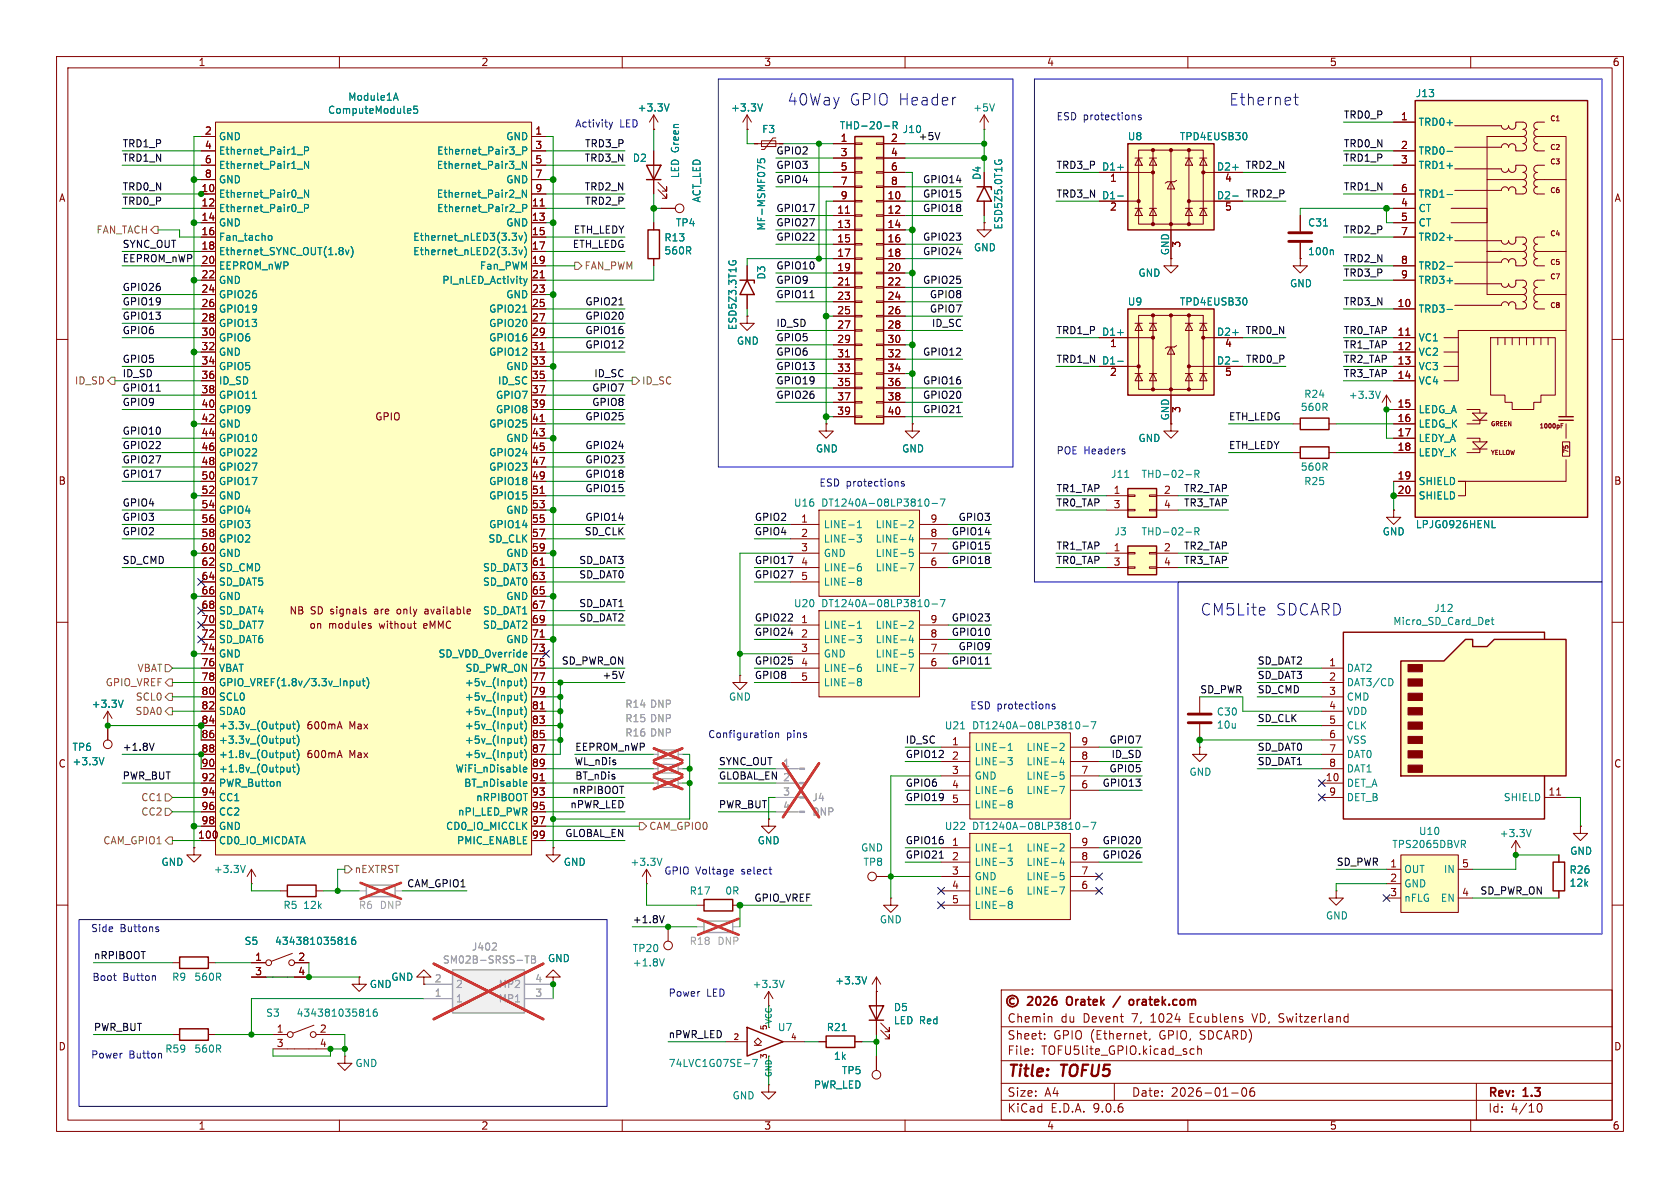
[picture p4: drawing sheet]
<svg xmlns="http://www.w3.org/2000/svg" width="297mm" height="210mm" viewBox="0 0 297 210" stroke-linecap="round" stroke-linejoin="round" font-family="sans-serif">
<defs><g id="words">
<g font-size="2.8" fill="#0000c2">
<text x="139.1" y="18.8">40Way</text>
<text x="150.1" y="18.8">GPIO Header</text>
<text x="217.2" y="18.8">Ethernet</text>
<text x="212.1" y="109">CM5Lite</text>
<text x="225.5" y="109">SDCARD</text>
</g>
<g font-size="2.8" fill="#840000">
<text x="178" y="190.9">Title:</text>
<text x="187.7" y="190.9">TOFU5</text>
</g>
<g font-size="2.1" fill="#840000">
<text x="189.3" y="178.2">Oratek</text>
<text x="201.5" y="178.2">oratek.com</text>
<text x="178" y="184">Sheet:</text>
<text x="178" y="181">Chemin</text>
<text x="186.2" y="184">GPIO (Ethernet,</text>
<text x="187.5" y="181">du</text>
<text x="191.5" y="181">Devent</text>
<text x="200.3" y="181">7,</text>
<text x="203.7" y="181">1024</text>
<text x="205.1" y="184">GPIO,</text>
<text x="210.7" y="181">Ecublens</text>
<text x="212.4" y="184">SDCARD)</text>
<text x="222" y="181">VD, Switzerland</text>
<text x="178" y="186.7">File:</text>
<text x="184.1" y="186.7">TOFU5lite_GPIO.kicad_sch</text>
<text x="178" y="196.9">KiCad</text>
<text x="178" y="194.1">Size:</text>
<text x="184.7" y="194.1">A4</text>
<text x="185.7" y="196.9">E.D.A.</text>
<text x="193.3" y="196.9">9.0.6</text>
<text x="200" y="194.1">Date:</text>
<text x="207" y="194.1">2026-01-06</text>
<text x="263" y="194.3">Rev:</text>
<text x="263" y="196.9">Id:</text>
<text x="267.1" y="196.9">4/10</text>
<text x="269.4" y="194.3">1.3</text>
</g>
<g font-size="1.8" fill="#840000">
<text x="35" y="11.9">1</text>
<text x="85" y="11.9">2</text>
<text x="135" y="11.9">3</text>
<text x="185" y="11.9">4</text>
<text x="235" y="11.9">5</text>
<text x="285" y="11.9">6</text>
<text x="36.1" y="23.9">2</text>
<text x="94.5" y="23.9">1</text>
<text x="247.6" y="21.3">1</text>
<text x="36.1" y="26.4">4</text>
<text x="36.1" y="29">6</text>
<text x="94.5" y="26.4">3</text>
<text x="94.5" y="29">5</text>
<text x="148.5" y="25.1">1</text>
<text x="148.5" y="27.7">3</text>
<text x="157.4" y="25.1">2</text>
<text x="157.4" y="27.7">4</text>
<text x="247.6" y="26.4">2</text>
<text x="247.6" y="29">3</text>
<text x="10.3" y="35.9">A</text>
<text x="35.5" y="34">10</text>
<text x="36.1" y="31.5">8</text>
<text x="94.5" y="31.5">7</text>
<text x="94.5" y="34">9</text>
<text x="148.5" y="30.2">5</text>
<text x="148.5" y="32.8">7</text>
<text x="148.5" y="35.3">9</text>
<text x="156.8" y="35.3">10</text>
<text x="157.4" y="30.2">6</text>
<text x="157.4" y="32.8">8</text>
<text x="196.1" y="32.5">1</text>
<text x="216.5" y="32.5">4</text>
<text x="247.6" y="34">6</text>
<text x="285.3" y="35.9">A</text>
<text x="35.5" y="36.6">12</text>
<text x="35.5" y="39.1">14</text>
<text x="35.5" y="41.7">16</text>
<text x="93.9" y="36.6">11</text>
<text x="93.9" y="39.1">13</text>
<text x="93.9" y="41.7">15</text>
<text x="147.9" y="37.8">11</text>
<text x="147.9" y="40.4">13</text>
<text x="156.8" y="37.8">12</text>
<text x="156.8" y="40.4">14</text>
<text x="196.1" y="37.5">2</text>
<text x="216.5" y="37.5">5</text>
<text x="247.6" y="36.6">4</text>
<text x="247.6" y="39.1">5</text>
<text x="247.6" y="41.7">7</text>
<text x="35.5" y="44.2">18</text>
<text x="35.5" y="46.7">20</text>
<text x="93.9" y="44.2">17</text>
<text x="93.9" y="46.7">19</text>
<text x="147.9" y="42.9">15</text>
<text x="147.9" y="45.5">17</text>
<text x="156.8" y="42.9">16</text>
<text x="156.8" y="45.5">18</text>
<text x="206.8" y="45.2" transform="rotate(-90 206.8 45.2)">GND</text>
<text x="209" y="43.9" transform="rotate(-90 209 43.9)">3</text>
<text x="247.6" y="46.7">8</text>
<text x="35.5" y="49.3">22</text>
<text x="35.5" y="51.8">24</text>
<text x="93.9" y="49.3">21</text>
<text x="93.9" y="51.8">23</text>
<text x="147.9" y="48">19</text>
<text x="147.9" y="50.5">21</text>
<text x="147.9" y="53.1">23</text>
<text x="156.8" y="48">20</text>
<text x="156.8" y="50.5">22</text>
<text x="156.8" y="53.1">24</text>
<text x="247.6" y="49.3">9</text>
<text x="35.5" y="54.4">26</text>
<text x="35.5" y="56.9">28</text>
<text x="35.5" y="59.4">30</text>
<text x="93.9" y="54.4">25</text>
<text x="93.9" y="56.9">27</text>
<text x="93.9" y="59.4">29</text>
<text x="147.9" y="55.6">25</text>
<text x="147.9" y="58.2">27</text>
<text x="156.8" y="55.6">26</text>
<text x="156.8" y="58.2">28</text>
<text x="247" y="54.4">10</text>
<text x="247" y="59.4">11</text>
<text x="35.5" y="62">32</text>
<text x="35.5" y="64.5">34</text>
<text x="93.9" y="62">31</text>
<text x="93.9" y="64.5">33</text>
<text x="147.9" y="60.7">29</text>
<text x="147.9" y="63.2">31</text>
<text x="147.9" y="65.8">33</text>
<text x="156.8" y="60.7">30</text>
<text x="156.8" y="63.2">32</text>
<text x="156.8" y="65.8">34</text>
<text x="196.1" y="61.7">1</text>
<text x="216.5" y="61.7">4</text>
<text x="247" y="62">12</text>
<text x="247" y="64.5">13</text>
<text x="35.5" y="67.1">36</text>
<text x="35.5" y="69.6">38</text>
<text x="93.9" y="67.1">35</text>
<text x="93.9" y="69.6">37</text>
<text x="147.9" y="68.3">35</text>
<text x="147.9" y="70.9">37</text>
<text x="156.8" y="68.3">36</text>
<text x="156.8" y="70.9">38</text>
<text x="196.1" y="66.8">2</text>
<text x="216.5" y="66.8">5</text>
<text x="247" y="67.1">14</text>
<text x="35.5" y="72.1">40</text>
<text x="35.5" y="74.7">42</text>
<text x="35.5" y="77.2">44</text>
<text x="66.2" y="74.5">GPIO</text>
<text x="93.9" y="72.1">39</text>
<text x="93.9" y="74.7">41</text>
<text x="93.9" y="77.2">43</text>
<text x="147.9" y="73.4">39</text>
<text x="156.8" y="73.4">40</text>
<text x="206.8" y="74.4" transform="rotate(-90 206.8 74.4)">GND</text>
<text x="209" y="73.1" transform="rotate(-90 209 73.1)">3</text>
<text x="247" y="72.1">15</text>
<text x="247" y="74.7">16</text>
<text x="247" y="77.2">17</text>
<text x="35.5" y="79.8">46</text>
<text x="35.5" y="82.3">48</text>
<text x="93.9" y="79.8">45</text>
<text x="93.9" y="82.3">47</text>
<text x="247" y="79.8">18</text>
<text x="10.3" y="85.9">B</text>
<text x="35.5" y="84.8">50</text>
<text x="35.5" y="87.4">52</text>
<text x="35.5" y="89.9">54</text>
<text x="93.9" y="84.8">49</text>
<text x="93.9" y="87.4">51</text>
<text x="93.9" y="89.9">53</text>
<text x="196.8" y="87.4">1</text>
<text x="196.8" y="89.9">3</text>
<text x="205.7" y="87.4">2</text>
<text x="205.7" y="89.9">4</text>
<text x="247" y="84.8">19</text>
<text x="247" y="87.4">20</text>
<text x="285.3" y="85.9">B</text>
<text x="35.5" y="92.5">56</text>
<text x="35.5" y="95">58</text>
<text x="93.9" y="92.5">55</text>
<text x="93.9" y="95">57</text>
<text x="141.5" y="92.5">1</text>
<text x="141.5" y="95">2</text>
<text x="164.4" y="92.5">9</text>
<text x="164.4" y="95">8</text>
<text x="35.5" y="97.5">60</text>
<text x="35.5" y="100.1">62</text>
<text x="93.9" y="97.5">59</text>
<text x="93.9" y="100.1">61</text>
<text x="141.5" y="97.5">3</text>
<text x="141.5" y="100.1">4</text>
<text x="164.4" y="97.5">7</text>
<text x="164.4" y="100.1">6</text>
<text x="196.8" y="97.5">1</text>
<text x="196.8" y="100.1">3</text>
<text x="205.7" y="97.5">2</text>
<text x="205.7" y="100.1">4</text>
<text x="35.5" y="102.6">64</text>
<text x="35.5" y="105.2">66</text>
<text x="35.5" y="107.7">68</text>
<text x="93.9" y="102.6">63</text>
<text x="93.9" y="105.2">65</text>
<text x="93.9" y="107.7">67</text>
<text x="141.5" y="102.6">5</text>
<text x="35.5" y="110.2">70</text>
<text x="35.5" y="112.8">72</text>
<text x="51.1" y="108.8">NB</text>
<text x="54.6" y="111.4">on</text>
<text x="54.9" y="108.8">SD signals</text>
<text x="58.1" y="111.4">modules</text>
<text x="66.5" y="108.8">are</text>
<text x="67.2" y="111.4">without</text>
<text x="70.7" y="108.8">only</text>
<text x="75.2" y="111.4">eMMC</text>
<text x="75.8" y="108.8">available</text>
<text x="93.9" y="110.2">69</text>
<text x="93.9" y="112.8">71</text>
<text x="141.5" y="110.2">1</text>
<text x="141.5" y="112.8">2</text>
<text x="164.4" y="110.2">9</text>
<text x="164.4" y="112.8">8</text>
<text x="35.5" y="115.3">74</text>
<text x="35.5" y="117.9">76</text>
<text x="93.9" y="115.3">73</text>
<text x="93.9" y="117.9">75</text>
<text x="141.5" y="115.3">3</text>
<text x="141.5" y="117.9">4</text>
<text x="164.4" y="115.3">7</text>
<text x="164.4" y="117.9">6</text>
<text x="234.9" y="117.9">1</text>
<text x="35.5" y="120.4">78</text>
<text x="35.5" y="122.9">80</text>
<text x="35.5" y="125.5">82</text>
<text x="93.9" y="120.4">77</text>
<text x="93.9" y="122.9">79</text>
<text x="93.9" y="125.5">81</text>
<text x="141.5" y="120.4">5</text>
<text x="234.9" y="120.4">2</text>
<text x="234.9" y="122.9">3</text>
<text x="234.9" y="125.5">4</text>
<text x="35.5" y="128">84</text>
<text x="35.5" y="130.6">86</text>
<text x="54.1" y="129.1">600mA</text>
<text x="61.7" y="129.1">Max</text>
<text x="93.9" y="128">83</text>
<text x="93.9" y="130.6">85</text>
<text x="168.2" y="131.8">1</text>
<text x="191.1" y="131.8">9</text>
<text x="234.9" y="128">5</text>
<text x="234.9" y="130.6">6</text>
<text x="10.3" y="135.9">C</text>
<text x="35.5" y="133.1">88</text>
<text x="35.5" y="135.6">90</text>
<text x="54.1" y="134.2">600mA</text>
<text x="61.7" y="134.2">Max</text>
<text x="93.9" y="133.1">87</text>
<text x="93.9" y="135.6">89</text>
<text x="168.2" y="134.4">2</text>
<text x="168.2" y="136.9">3</text>
<text x="191.1" y="134.4">8</text>
<text x="191.1" y="136.9">7</text>
<text x="234.9" y="133.1">7</text>
<text x="234.9" y="135.6">8</text>
<text x="285.3" y="135.9">C</text>
<text x="35.5" y="138.2">92</text>
<text x="35.5" y="140.7">94</text>
<text x="35.5" y="143.3">96</text>
<text x="93.9" y="138.2">91</text>
<text x="93.9" y="140.7">93</text>
<text x="93.9" y="143.3">95</text>
<text x="168.2" y="139.4">4</text>
<text x="168.2" y="142">5</text>
<text x="191.1" y="139.4">6</text>
<text x="234.3" y="138.2">10</text>
<text x="234.9" y="140.7">9</text>
<text x="273.6" y="140.7">11</text>
<text x="34.9" y="148.3">100</text>
<text x="35.5" y="145.8">98</text>
<text x="93.9" y="145.8">97</text>
<text x="93.9" y="148.3">99</text>
<text x="168.2" y="149.6">1</text>
<text x="191.1" y="149.6">9</text>
<text x="168.2" y="152.1">2</text>
<text x="168.2" y="154.7">3</text>
<text x="191.1" y="152.1">8</text>
<text x="191.1" y="154.7">7</text>
<text x="245.7" y="153.4">1</text>
<text x="245.7" y="156">2</text>
<text x="258.4" y="153.4">5</text>
<text x="168.2" y="157.2">4</text>
<text x="168.2" y="159.8">5</text>
<text x="191.1" y="157.2">6</text>
<text x="245.7" y="158.5">3</text>
<text x="258.4" y="158.5">4</text>
<text x="45" y="169.9">1</text>
<text x="45" y="172.5">3</text>
<text x="52.6" y="169.9">2</text>
<text x="52.6" y="172.5">4</text>
<text x="10.3" y="185.9">D</text>
<text x="48.8" y="182.6">1</text>
<text x="48.8" y="185.2">3</text>
<text x="56.4" y="182.6">2</text>
<text x="56.4" y="185.2">4</text>
<text x="285.3" y="185.9">D</text>
<text x="35" y="199.9">1</text>
<text x="85" y="199.9">2</text>
<text x="135" y="199.9">3</text>
<text x="185" y="199.9">4</text>
<text x="235" y="199.9">5</text>
<text x="285" y="199.9">6</text>
</g>
<g font-size="1.8" fill="#008484">
<text x="250.2" y="17.4">J13</text>
<text x="57.9" y="20.3">ComputeModule5</text>
<text x="61.5" y="18">Module1A</text>
<text x="112.6" y="19.9">+3.3V</text>
<text x="129.1" y="19.9">+3.3V</text>
<text x="134.6" y="23.7">F3</text>
<text x="148.4" y="23.1">THD-20-R</text>
<text x="159.5" y="23.7">J10</text>
<text x="172" y="19.9">+5V</text>
<text x="250.7" y="22.5">TRD0+</text>
<text x="38.6" y="25">GND</text>
<text x="38.6" y="27.5">Ethernet_Pair1_P</text>
<text x="77.2" y="27.5">Ethernet_Pair3_P</text>
<text x="89.4" y="25">GND</text>
<text x="111.8" y="28.8">D2</text>
<text x="199.3" y="25">U8</text>
<text x="208.5" y="25">TPD4EUSB30</text>
<text x="250.7" y="27.5">TRD0-</text>
<text x="38.6" y="30.1">Ethernet_Pair1_N</text>
<text x="38.6" y="32.6">GND</text>
<text x="38.6" y="35.2">Ethernet_Pair0_N</text>
<text x="77.1" y="30.1">Ethernet_Pair3_N</text>
<text x="77.1" y="35.2">Ethernet_Pair2_N</text>
<text x="89.4" y="32.6">GND</text>
<text x="120.2" y="31.6" transform="rotate(-90 120.2 31.6)">LED Green</text>
<text x="124.1" y="35.9" transform="rotate(-90 124.1 35.9)">ACT_LED</text>
<text x="173.6" y="31.9" transform="rotate(-90 173.6 31.9)">D4</text>
<text x="194.7" y="30.2">D1+</text>
<text x="194.7" y="35.3">D1-</text>
<text x="215" y="30.2">D2+</text>
<text x="215" y="35.3">D2-</text>
<text x="250.7" y="30.1">TRD1+</text>
<text x="250.7" y="35.2">TRD1-</text>
<text x="38.6" y="37.7">Ethernet_Pair0_P</text>
<text x="38.6" y="40.2">GND</text>
<text x="77.2" y="37.7">Ethernet_Pair2_P</text>
<text x="89.4" y="40.2">GND</text>
<text x="119.4" y="40.2">TP4</text>
<text x="135.5" y="40.9" transform="rotate(-90 135.5 40.9)">MF-MSMF075</text>
<text x="177.4" y="40.7" transform="rotate(-90 177.4 40.7)">ESD5Z5.0T1G</text>
<text x="231.1" y="40.2">C31</text>
<text x="250.7" y="37.7">CT</text>
<text x="250.7" y="40.2">CT</text>
<text x="38.6" y="42.8">Fan_tacho</text>
<text x="38.6" y="45.3">Ethernet_SYNC_OUT(1.8v)</text>
<text x="38.6" y="47.9">EEPROM_nWP</text>
<text x="72.9" y="42.8">Ethernet_nLED3(3.3v)</text>
<text x="72.9" y="45.3">Ethernet_nLED2(3.3v)</text>
<text x="84.7" y="47.9">Fan_PWM</text>
<text x="117.4" y="45.2">560R</text>
<text x="117.4" y="42.9">R13</text>
<text x="172.1" y="44.6">GND</text>
<text x="231.1" y="45.3">100n</text>
<text x="250.7" y="42.8">TRD2+</text>
<text x="250.7" y="47.9">TRD2-</text>
<text x="38.6" y="50.4">GND</text>
<text x="38.6" y="52.9">GPIO26</text>
<text x="78.1" y="50.4">PI_nLED_Activity</text>
<text x="89.4" y="52.9">GND</text>
<text x="135.5" y="49.5" transform="rotate(-90 135.5 49.5)">D3</text>
<text x="201.2" y="49.1">GND</text>
<text x="228" y="51">GND</text>
<text x="250.7" y="50.4">TRD3+</text>
<text x="38.6" y="55.5">GPIO19</text>
<text x="38.6" y="58">GPIO13</text>
<text x="86.4" y="55.5">GPIO21</text>
<text x="86.4" y="58">GPIO20</text>
<text x="130.4" y="58.5" transform="rotate(-90 130.4 58.5)">ESD5Z3.3T1G</text>
<text x="194.7" y="59.4">D1+</text>
<text x="199.3" y="54.2">U9</text>
<text x="208.5" y="54.2">TPD4EUSB30</text>
<text x="215" y="59.4">D2+</text>
<text x="250.7" y="55.5">TRD3-</text>
<text x="38.6" y="60.6">GPIO6</text>
<text x="38.6" y="63.1">GND</text>
<text x="38.6" y="65.6">GPIO5</text>
<text x="86.4" y="60.6">GPIO16</text>
<text x="86.4" y="63.1">GPIO12</text>
<text x="89.4" y="65.6">GND</text>
<text x="130.2" y="61.1">GND</text>
<text x="194.7" y="64.5">D1-</text>
<text x="215" y="64.5">D2-</text>
<text x="250.7" y="60.6">VC1</text>
<text x="250.7" y="63.1">VC2</text>
<text x="250.7" y="65.6">VC3</text>
<text x="38.6" y="68.2">ID_SD</text>
<text x="38.6" y="70.7">GPIO11</text>
<text x="87.6" y="70.7">GPIO7</text>
<text x="87.9" y="68.2">ID_SC</text>
<text x="230.5" y="70.5">R24</text>
<text x="238.4" y="70.7">+3.3V</text>
<text x="250.7" y="68.2">VC4</text>
<text x="38.6" y="73.3">GPIO9</text>
<text x="38.6" y="75.8">GND</text>
<text x="86.4" y="75.8">GPIO25</text>
<text x="87.6" y="73.3">GPIO8</text>
<text x="229.9" y="72.8">560R</text>
<text x="250.7" y="73.3">LEDG_A</text>
<text x="250.7" y="75.8">LEDG_K</text>
<text x="38.6" y="78.3">GPIO10</text>
<text x="38.6" y="80.9">GPIO22</text>
<text x="38.6" y="83.4">GPIO27</text>
<text x="86.4" y="80.9">GPIO24</text>
<text x="86.4" y="83.4">GPIO23</text>
<text x="89.4" y="78.3">GND</text>
<text x="144.1" y="80.2">GND</text>
<text x="159.4" y="80.2">GND</text>
<text x="201.2" y="78.3">GND</text>
<text x="229.9" y="83.4">560R</text>
<text x="250.7" y="78.3">LEDY_A</text>
<text x="250.7" y="80.9">LEDY_K</text>
<text x="38.6" y="86">GPIO17</text>
<text x="38.6" y="88.5">GND</text>
<text x="86.4" y="86">GPIO18</text>
<text x="86.4" y="88.5">GPIO15</text>
<text x="140.3" y="89.8">U16</text>
<text x="145.1" y="89.8">DT1240A-08LP3810-7</text>
<text x="196.3" y="84.7">J11</text>
<text x="201.7" y="84.7">THD-02-R</text>
<text x="230.5" y="86">R25</text>
<text x="250.7" y="86">SHIELD</text>
<text x="250.7" y="88.5">SHIELD</text>
<text x="38.6" y="91">GPIO4</text>
<text x="38.6" y="93.6">GPIO3</text>
<text x="86.4" y="93.6">GPIO14</text>
<text x="89.4" y="91">GND</text>
<text x="145.5" y="93.6">LINE-1</text>
<text x="154.7" y="93.6">LINE-2</text>
<text x="196.9" y="94.8">J3</text>
<text x="201.7" y="94.8">THD-02-R</text>
<text x="244.3" y="94.8">GND</text>
<text x="250.2" y="93.6">LPJG0926HENL</text>
<text x="38.6" y="96.1">GPIO2</text>
<text x="38.6" y="98.7">GND</text>
<text x="38.6" y="101.2">SD_CMD</text>
<text x="85.3" y="101.2">SD_DAT3</text>
<text x="86.3" y="96.1">SD_CLK</text>
<text x="89.4" y="98.7">GND</text>
<text x="145.5" y="96.1">LINE-3</text>
<text x="145.5" y="98.7">GND</text>
<text x="145.5" y="101.2">LINE-6</text>
<text x="154.7" y="96.1">LINE-4</text>
<text x="154.7" y="98.7">LINE-5</text>
<text x="154.7" y="101.2">LINE-7</text>
<text x="38.6" y="103.7">SD_DAT5</text>
<text x="38.6" y="106.3">GND</text>
<text x="85.3" y="103.7">SD_DAT0</text>
<text x="89.4" y="106.3">GND</text>
<text x="140.3" y="107.5">U20</text>
<text x="145.1" y="107.5">DT1240A-08LP3810-7</text>
<text x="145.5" y="103.7">LINE-8</text>
<text x="38.6" y="108.8">SD_DAT4</text>
<text x="38.6" y="111.4">SD_DAT7</text>
<text x="38.6" y="113.9">SD_DAT6</text>
<text x="85.3" y="108.8">SD_DAT1</text>
<text x="85.3" y="111.4">SD_DAT2</text>
<text x="89.4" y="113.9">GND</text>
<text x="145.5" y="111.4">LINE-1</text>
<text x="145.5" y="113.9">LINE-3</text>
<text x="154.7" y="111.4">LINE-2</text>
<text x="154.7" y="113.9">LINE-4</text>
<text x="246.2" y="110.7">Micro_SD_Card_Det</text>
<text x="253.5" y="108.4">J12</text>
<text x="38.6" y="116.4">GND</text>
<text x="38.6" y="119">VBAT</text>
<text x="77.4" y="116.4">SD_VDD_Override</text>
<text x="82.2" y="119">SD_PWR_ON</text>
<text x="145.5" y="116.4">GND</text>
<text x="145.5" y="119">LINE-6</text>
<text x="154.7" y="116.4">LINE-5</text>
<text x="154.7" y="119">LINE-7</text>
<text x="238" y="119">DAT2</text>
<text x="16.1" y="125.3">+3.3V</text>
<text x="38.6" y="121.5">GPIO_VREF(1.8v/3.3v_Input)</text>
<text x="38.6" y="124.1">SCL0</text>
<text x="82.1" y="121.5">+5v_(Input)</text>
<text x="82.1" y="124.1">+5v_(Input)</text>
<text x="128.8" y="124.1">GND</text>
<text x="145.5" y="121.5">LINE-8</text>
<text x="238" y="121.5">DAT3/CD</text>
<text x="238" y="124.1">CMD</text>
<text x="38.6" y="126.6">SDA0</text>
<text x="38.6" y="129.1">+3.3v_(Output)</text>
<text x="38.6" y="131.7">+3.3v_(Output)</text>
<text x="82.1" y="126.6">+5v_(Input)</text>
<text x="82.1" y="129.1">+5v_(Input)</text>
<text x="82.1" y="131.7">+5v_(Input)</text>
<text x="166.9" y="129.1">U21</text>
<text x="171.7" y="129.1">DT1240A-08LP3810-7</text>
<text x="215" y="126.7">C30</text>
<text x="215" y="129">10u</text>
<text x="238" y="126.6">VDD</text>
<text x="238" y="129.1">CLK</text>
<text x="238" y="131.7">VSS</text>
<text x="12.7" y="132.9">TP6</text>
<text x="12.7" y="135.5">+3.3V</text>
<text x="38.6" y="134.2">+1.8v_(Output)</text>
<text x="38.6" y="136.8">+1.8v_(Output)</text>
<text x="80.4" y="136.8">WiFi_nDisable</text>
<text x="82.1" y="134.2">+5v_(Input)</text>
<text x="172.2" y="132.9">LINE-1</text>
<text x="172.2" y="135.5">LINE-3</text>
<text x="181.4" y="132.9">LINE-2</text>
<text x="181.4" y="135.5">LINE-4</text>
<text x="210.2" y="137.3">GND</text>
<text x="238" y="134.2">DAT0</text>
<text x="238" y="136.8">DAT1</text>
<text x="38.6" y="139.3">PWR_Button</text>
<text x="38.6" y="141.8">CC1</text>
<text x="82" y="139.3">BT_nDisable</text>
<text x="84.1" y="141.8">nRPIBOOT</text>
<text x="172.2" y="138">GND</text>
<text x="172.2" y="140.6">LINE-6</text>
<text x="172.2" y="143.1">LINE-8</text>
<text x="181.4" y="138">LINE-5</text>
<text x="181.4" y="140.6">LINE-7</text>
<text x="238" y="139.3">DET_A</text>
<text x="238" y="141.8">DET_B</text>
<text x="265.7" y="141.8">SHIELD</text>
<text x="38.6" y="144.4">CC2</text>
<text x="38.6" y="146.9">GND</text>
<text x="38.6" y="149.5">CD0_IO_MICDATA</text>
<text x="78.8" y="146.9">CD0_IO_MICCLK</text>
<text x="80.7" y="149.5">PMIC_ENABLE</text>
<text x="80.9" y="144.4">nPI_LED_PWR</text>
<text x="133.9" y="149.5">GND</text>
<text x="166.9" y="146.9">U22</text>
<text x="171.7" y="146.9">DT1240A-08LP3810-7</text>
<text x="250.8" y="147.8">U10</text>
<text x="265" y="148.2">+3.3V</text>
<text x="28.4" y="153.3">GND</text>
<text x="37.7" y="154.5">+3.3V</text>
<text x="99.6" y="153.3">GND</text>
<text x="111.4" y="153.3">+3.3V</text>
<text x="152.1" y="150.7">GND</text>
<text x="152.6" y="153.3">TP8</text>
<text x="172.2" y="150.7">LINE-1</text>
<text x="172.2" y="153.3">LINE-3</text>
<text x="172.2" y="155.8">GND</text>
<text x="181.4" y="150.7">LINE-2</text>
<text x="181.4" y="153.3">LINE-4</text>
<text x="181.4" y="155.8">LINE-5</text>
<text x="246" y="150.1">TPS2065DBVR</text>
<text x="248.2" y="154.5">OUT</text>
<text x="255.2" y="154.5">IN</text>
<text x="277.4" y="154.6">R26</text>
<text x="277.5" y="151.3">GND</text>
<text x="50" y="160.9">R5</text>
<text x="53.5" y="160.9">12k</text>
<text x="121.8" y="158.3">R17</text>
<text x="128.1" y="158.3">0R</text>
<text x="172.2" y="158.3">LINE-6</text>
<text x="172.2" y="160.9">LINE-8</text>
<text x="181.4" y="158.3">LINE-7</text>
<text x="248.2" y="157.1">GND</text>
<text x="248.2" y="159.6">nFLG</text>
<text x="254.6" y="159.6">EN</text>
<text x="277.4" y="156.9">12k</text>
<text x="43.1" y="167.2">S5</text>
<text x="48.5" y="167.2">434381035816</text>
<text x="155.4" y="163.4">GND</text>
<text x="234.3" y="162.7">GND</text>
<text x="30.3" y="173.6">R9</text>
<text x="34.3" y="173.6">560R</text>
<text x="69.1" y="173.6">GND</text>
<text x="96.8" y="170.3">GND</text>
<text x="111.8" y="168.5">TP20</text>
<text x="111.8" y="171">+1.8V</text>
<text x="46.9" y="179.9">S3</text>
<text x="52.3" y="179.9">434381035816</text>
<text x="65.3" y="174.9">GND</text>
<text x="132.9" y="174.9">+3.3V</text>
<text x="147.6" y="174.2">+3.3V</text>
<text x="157.9" y="178.9">D5</text>
<text x="137.4" y="182.5">U7</text>
<text x="146.1" y="182.5">R21</text>
<text x="157.9" y="181.3">LED Red</text>
<text x="29.1" y="186.3">R59</text>
<text x="34.3" y="186.3">560R</text>
<text x="62.7" y="188.8">GND</text>
<text x="118.1" y="188.8">74LVC1G07SE-7</text>
<text x="147.3" y="187.6">1k</text>
<text x="148.7" y="190.1">TP5</text>
<text x="129.4" y="194.5">GND</text>
<text x="143.8" y="192.6">PWR_LED</text>
</g>
<g font-size="1.8" fill="#0000c2">
<text x="101.6" y="22.6">Activity</text>
<text x="109.5" y="22.6">LED</text>
<text x="186.7" y="21.3">ESD protections</text>
<text x="186.7" y="80.4">POE Headers</text>
<text x="144.8" y="86.1">ESD protections</text>
<text x="171.4" y="125.5">ESD protections</text>
<text x="125.1" y="130.6">Configuration</text>
<text x="139" y="130.6">pins</text>
<text x="117.3" y="154.7">GPIO Voltage</text>
<text x="131.2" y="154.7">select</text>
<text x="16" y="164.9">Side</text>
<text x="21.2" y="164.9">Buttons</text>
<text x="16.3" y="173.5">Boot</text>
<text x="21.7" y="173.5">Button</text>
<text x="118.1" y="176.3">Power</text>
<text x="124.9" y="176.3">LED</text>
<text x="16" y="187.2">Power</text>
<text x="22.8" y="187.2">Button</text>
</g>
<g font-size="1.8">
<text x="237.5" y="21.1">TRD0_P</text>
<text x="21.6" y="26.1">TRD1_P</text>
<text x="21.6" y="28.7">TRD1_N</text>
<text x="103.3" y="28.7">TRD3_N</text>
<text x="103.3" y="26.1">TRD3_P</text>
<text x="137.2" y="27.4">GPIO2</text>
<text x="137.2" y="29.9">GPIO3</text>
<text x="162.3" y="24.9">+5V</text>
<text x="186.7" y="29.9">TRD3_P</text>
<text x="220.1" y="29.9">TRD2_N</text>
<text x="237.5" y="28.7">TRD1_P</text>
<text x="237.5" y="26.1">TRD0_N</text>
<text x="21.6" y="33.8">TRD0_N</text>
<text x="103.3" y="33.8">TRD2_N</text>
<text x="137.2" y="32.5">GPIO4</text>
<text x="163.1" y="32.5">GPIO14</text>
<text x="163.1" y="35">GPIO15</text>
<text x="186.7" y="35">TRD3_N D1-</text>
<text x="220.2" y="35">TRD2_P</text>
<text x="237.5" y="33.8">TRD1_N</text>
<text x="21.6" y="36.3">TRD0_P</text>
<text x="101.3" y="41.4">ETH_LEDY</text>
<text x="103.3" y="36.3">TRD2_P</text>
<text x="137.2" y="40.1">GPIO27</text>
<text x="137.2" y="37.6">GPIO17</text>
<text x="163.1" y="37.6">GPIO18</text>
<text x="237.5" y="41.4">TRD2_P</text>
<text x="21.6" y="46.5">EEPROM_nWP</text>
<text x="21.6" y="43.9">SYNC_OUT</text>
<text x="101.2" y="43.9">ETH_LEDG</text>
<text x="137.2" y="47.7">GPIO10</text>
<text x="137.2" y="42.6">GPIO22</text>
<text x="163.1" y="42.6">GPIO23</text>
<text x="163.1" y="45.2">GPIO24</text>
<text x="237.5" y="46.5">TRD2_N</text>
<text x="21.6" y="51.5">GPIO26</text>
<text x="137.2" y="50.3">GPIO9</text>
<text x="137.2" y="52.8">GPIO11</text>
<text x="163.1" y="50.3">GPIO25</text>
<text x="164.3" y="52.8">GPIO8</text>
<text x="237.5" y="49">TRD3_P</text>
<text x="21.6" y="56.6">GPIO13</text>
<text x="21.6" y="59.2">GPIO6</text>
<text x="21.6" y="54.1">GPIO19</text>
<text x="103.4" y="59.2">GPIO16</text>
<text x="103.4" y="54.1">GPIO21</text>
<text x="103.4" y="56.6">GPIO20</text>
<text x="137.2" y="57.9">ID_SD</text>
<text x="164.3" y="55.3">GPIO7</text>
<text x="164.7" y="57.9">ID_SC</text>
<text x="186.7" y="59.2">TRD1_P</text>
<text x="220.1" y="59.2">TRD0_N</text>
<text x="237.5" y="59.2">TR0_TAP</text>
<text x="237.5" y="54.1">TRD3_N</text>
<text x="21.6" y="64.2">GPIO5</text>
<text x="103.4" y="61.7">GPIO12</text>
<text x="137.2" y="60.4">GPIO5</text>
<text x="137.2" y="63">GPIO6</text>
<text x="137.2" y="65.5">GPIO13</text>
<text x="163.1" y="63">GPIO12</text>
<text x="186.7" y="64.2">TRD1_N D1-</text>
<text x="220.2" y="64.2">TRD0_P</text>
<text x="237.5" y="61.7">TR1_TAP</text>
<text x="237.5" y="64.2">TR2_TAP</text>
<text x="21.6" y="66.8">ID_SD</text>
<text x="21.6" y="71.9">GPIO9</text>
<text x="21.6" y="69.3">GPIO11</text>
<text x="104.6" y="69.3">GPIO7</text>
<text x="104.6" y="71.9">GPIO8</text>
<text x="105" y="66.8">ID_SC</text>
<text x="137.2" y="70.6">GPIO26</text>
<text x="137.2" y="68">GPIO19</text>
<text x="163.1" y="68">GPIO16</text>
<text x="163.1" y="70.6">GPIO20</text>
<text x="237.5" y="66.8">TR3_TAP</text>
<text x="21.6" y="76.9">GPIO10</text>
<text x="103.4" y="74.4">GPIO25</text>
<text x="163.1" y="73.1">GPIO21</text>
<text x="217.2" y="74.4">ETH_LEDG</text>
<text x="21.6" y="79.5">GPIO22</text>
<text x="21.6" y="82">GPIO27</text>
<text x="103.4" y="82">GPIO23</text>
<text x="103.4" y="79.5">GPIO24</text>
<text x="217.2" y="79.5">ETH_LEDY</text>
<text x="21.6" y="84.6">GPIO17</text>
<text x="21.6" y="89.6">GPIO4</text>
<text x="103.4" y="87.1">GPIO15</text>
<text x="103.4" y="84.6">GPIO18</text>
<text x="186.7" y="87.1">TR1_TAP</text>
<text x="186.7" y="89.6">TR0_TAP</text>
<text x="209.2" y="89.6">TR3_TAP</text>
<text x="209.2" y="87.1">TR2_TAP</text>
<text x="21.6" y="94.7">GPIO2</text>
<text x="21.6" y="92.2">GPIO3</text>
<text x="103.3" y="94.7">SD_CLK</text>
<text x="103.4" y="92.2">GPIO14</text>
<text x="133.3" y="92.2">GPIO2</text>
<text x="133.3" y="94.7">GPIO4</text>
<text x="168.2" y="94.7">GPIO14</text>
<text x="169.4" y="92.2">GPIO3</text>
<text x="21.6" y="99.8">SD_CMD</text>
<text x="102.3" y="99.8">SD_DAT3</text>
<text x="133.3" y="99.8">GPIO17</text>
<text x="168.2" y="99.8">GPIO18</text>
<text x="168.2" y="97.3">GPIO15</text>
<text x="186.7" y="99.8">TR0_TAP</text>
<text x="186.7" y="97.3">TR1_TAP</text>
<text x="209.2" y="99.8">TR3_TAP</text>
<text x="209.2" y="97.3">TR2_TAP</text>
<text x="102.3" y="107.4">SD_DAT1</text>
<text x="102.3" y="102.3">SD_DAT0</text>
<text x="133.3" y="102.3">GPIO27</text>
<text x="102.3" y="110">SD_DAT2</text>
<text x="133.3" y="112.5">GPIO24</text>
<text x="133.3" y="110">GPIO22</text>
<text x="168.2" y="112.5">GPIO10</text>
<text x="168.2" y="110">GPIO23</text>
<text x="99.2" y="117.6">SD_PWR_ON</text>
<text x="133.3" y="117.6">GPIO25</text>
<text x="168.2" y="117.6">GPIO11</text>
<text x="169.4" y="115">GPIO9</text>
<text x="222.2" y="117.6">SD_DAT2</text>
<text x="106.4" y="120.1">+5V</text>
<text x="133.3" y="120.1">GPIO8</text>
<text x="212.1" y="122.7">SD_PWR</text>
<text x="222.2" y="122.7">SD_CMD</text>
<text x="222.2" y="120.1">SD_DAT3</text>
<text x="160" y="131.5">ID_SC</text>
<text x="196" y="131.5">GPIO7</text>
<text x="222.2" y="127.7">SD_CLK</text>
<text x="21.6" y="137.9">PWR_BUT</text>
<text x="21.6" y="132.8">+1.8V</text>
<text x="101.5" y="135.4">WL_nDis</text>
<text x="101.6" y="132.8">EEPROM_nWP</text>
<text x="101.6" y="137.9">BT_nDis</text>
<text x="127" y="137.9">GLOBAL_EN 2</text>
<text x="127" y="135.4">SYNC_OUT</text>
<text x="160" y="134.1">GPIO12</text>
<text x="196" y="136.6">GPIO5</text>
<text x="196.4" y="134.1">ID_SD</text>
<text x="222.2" y="135.4">SD_DAT1</text>
<text x="222.2" y="132.8">SD_DAT0</text>
<text x="100.7" y="143">nPWR_LED</text>
<text x="101.1" y="140.4">nRPIBOOT</text>
<text x="127" y="143">PWR_BUT</text>
<text x="160" y="139.2">GPIO6</text>
<text x="160" y="141.7">GPIO19</text>
<text x="194.8" y="139.2">GPIO13</text>
<text x="99.8" y="148.1">GLOBAL_EN</text>
<text x="160" y="149.3">GPIO16</text>
<text x="194.8" y="149.3">GPIO20</text>
<text x="160" y="151.9">GPIO21</text>
<text x="194.8" y="151.9">GPIO26</text>
<text x="236.2" y="153.1">SD_PWR</text>
<text x="71.9" y="156.9">CAM_GPIO1</text>
<text x="133.3" y="159.5">GPIO_VREF</text>
<text x="261.6" y="158.2">SD_PWR_ON</text>
<text x="111.8" y="163.3">+1.8V</text>
<text x="16.5" y="169.6">nRPIBOOT</text>
<text x="16.5" y="182.3">PWR_BUT</text>
<text x="118.1" y="183.6">nPWR_LED</text>
</g>
<g font-size="1.8" fill="#848400">
<text x="17" y="41.5">FAN_TACH</text>
<text x="103.3" y="47.9">FAN_PWM</text>
<text x="13.1" y="68.2">ID_SD</text>
<text x="113.4" y="68.2">ID_SC</text>
<text x="24.2" y="119">VBAT</text>
<text x="18.6" y="121.5">GPIO_VREF</text>
<text x="23.9" y="124.1">SCL0</text>
<text x="23.8" y="126.6">SDA0</text>
<text x="24.9" y="141.8">CC1</text>
<text x="18.2" y="149.5">CAM_GPIO1</text>
<text x="24.9" y="144.4">CC2</text>
<text x="114.7" y="146.9">CAM_GPIO0</text>
<text x="62.6" y="154.5">nEXTRST</text>
</g>
<g font-size="1.8" fill="#a1a1a1">
<text x="110.4" y="125.3">R14 DNP</text>
<text x="110.4" y="127.9">R15 DNP</text>
<text x="110.4" y="130.4">R16 DNP</text>
<text x="138.4" y="135.6">1</text>
<text x="138.4" y="140.7">3</text>
<text x="138.4" y="143.3">4</text>
<text x="138.4" y="138.2">2</text>
<text x="143.5" y="141.8">J4</text>
<text x="143.5" y="144.4">DNP</text>
<text x="63.3" y="160.9">R6</text>
<text x="67" y="160.9">DNP</text>
<text x="121.8" y="167.2">R18</text>
<text x="126.7" y="167.2">DNP</text>
<text x="76.8" y="173.7">2</text>
<text x="78.2" y="170.5">SM02B-SRSS-TB</text>
<text x="83.3" y="168.2">J402</text>
<text x="94.5" y="173.7">4</text>
<text x="76.8" y="176.3">1</text>
<text x="80.5" y="177.4">1</text>
<text x="80.5" y="174.9">2</text>
<text x="88.1" y="177.4">MP1</text>
<text x="88.1" y="174.9">MP2</text>
<text x="94.5" y="176.3">3</text>
</g>
<g font-size="1.4" fill="#840000">
<text x="129.6" y="183.9">2</text>
<text x="135.6" y="182.2" transform="rotate(-90 135.6 182.2)">5</text>
<text x="136.6" y="181.1" transform="rotate(-90 136.6 181.1)">VCC</text>
<text x="139.7" y="183.9">4</text>
<text x="135.6" y="187.3" transform="rotate(-90 135.6 187.3)">3</text>
</g>
<text font-size="1.4" fill="#008484" x="136.6" y="190.5" transform="rotate(-90 136.6 190.5)">GND</text>
<g font-size="1.2" fill="#840000">
<text x="273.9" y="21.6">C1</text>
<text x="273.9" y="26.7">C2</text>
<text x="273.9" y="29.2">C3</text>
<text x="273.9" y="34.3">C6</text>
<text x="273.9" y="41.9">C4</text>
<text x="273.9" y="47">C5</text>
<text x="273.9" y="49.6">C7</text>
<text x="273.9" y="54.6">C8</text>
</g>
<g font-size="1.1" fill="#840000">
<text x="263.4" y="75.5">GREEN</text>
<text x="272" y="75.9">1000pF</text>
<text x="263.4" y="80.6">YELLOW</text>
<text x="277.5" y="80.3" transform="rotate(-90 277.5 80.3)">75</text>
</g>
</g></defs>
<path d="M0 0h297v210h-297z" fill="#fff" stroke="#fff" stroke-width=".18"/>
<g fill="none" stroke="#840000" stroke-width=".18">
<path d="M10 10h277v190h-277zM12 12h273v186h-273zM60 10v2M110 10v2M160 10v2M210 10v2M260 10v2M115.6 22.9h.1M115.6 20.3l-.8 1.3M115.6 20.3l.7 1.3M115.6 20.3v2.6M174 39.4v1.2h1.3l-1.3 1.3-1.3-1.3h1.3"/>
<path d="M174 39.4h.1M10 60h2M207 74.9v1.3h1.3l-1.3 1.3-1.3-1.3h1.3M285 60h2M10 110h2M285 110h2M97.8 149.9v1.2h1.3l-1.3 1.3-1.3-1.3h1.3M97.8 149.9h.1M10 160h2M30.5 170.2h1.2M36.8 170.2h1.3M123.2 160h1.3"/>
<path d="M129.5 160h1.3M177 175h108v23h-108zM185.7 179.7l.3 .2v.8M221.3 179.2l.5 1.5M238.2 179.7l.1 .1M238.3 179.2v1.5M285 160h2M30.5 182.9h1.2M36.8 182.9h1.3M60 198v2M110 198v2M160 198v2"/>
<path d="M177 194.5h108M177 191.5h108M177 187.5h108M177 181.5h108M182.5 186.3v.1M182.5 185.5v.1M184.7 183.6v.1M184.7 182.8v.1M197 191.5v3M202.2 182.7h.5M202.5 183.6l.2 .1M203.3 183.6l-.1 .3"/>
<path d="M210 198v2M210.4 186.1l.3 .3 .4-.1M211.1 185.5l-.4-.1-.3 .3M211.7 185.5l.3-.1 .3 .1 .1 .9M211.7 184.9v1.5M217.7 193.2h1.2M219.7 192.4l.2-.1a.81 .81 0 0 1 .6 .6 .81 .81 0 0 1-.3 .8l-.2 .1a.81 .81 0 0 1-.3-1.4zM221.7 192.3a.59 .59 0 0 0-.7 .6v.6l.1 .2 .4 .1 .2-.1 .1-.5-.1-.3h-.5l-.2 .3M238.3 180.6l-.1 .1M260 198v2M261 191.5v6.5M271.7 195.7l.2-.5 .2-.1a.81 .81 0 0 1 .6 .6 .81 .81 0 0 1-.3 .8h-.4l-.3-.5"/>
</g>
<g fill="none" stroke="#840000" stroke-width=".3">
<path d="M179.3 176.5a.52 .52 0 0 0-.8 .5 .52 .52 0 0 0 .8 .4M181.7 176.3l.6-.1 .2 .1 .1 .3-1 1.1h1M183.3 176.3l.2-.1a.81 .81 0 0 1 .6 .6 .81 .81 0 0 1-.3 .8l-.2 .1a.81 .81 0 0 1-.3-1.4zM184.6 176.3l.5-.1 .2 .1 .1 .3-.9 1.1h.9M186.7 176.2a.59 .59 0 0 0-.7 .6v.6l.1 .2 .5 .1 .2-.2v-.5l-.1-.2h-.4l-.3 .2M188.8 176.3a1.07 1.07 0 0 0 0 1.3M198.1 176.1l-1.3 1.9M199.8 176.8l.3-.1 .3 .3v.4l-.3 .3-.3-.1-.2-.2v-.4z"/>
<circle cx="179" cy="177" r="1"/>
</g>
<path d="M124.5 162.8h5v2h-5z" fill="none" stroke="#a1a1a1" stroke-width=".25"/>
<path d="M123.2 163.8h1.3M129.5 163.8h1.3" fill="none" stroke="#a1a1a1" stroke-width=".18"/>
<path d="M123.4 162.4l7.2 2.8M130.6 162.4l-7.2 2.8" fill="none" stroke="#ff2626" stroke-width=".46"/>
<path d="M118.3 18.4l-.4 1.2" fill="none" stroke="#008484" stroke-width=".18"/>
<path d="M124.5 159h5v2h-5zM31.7 169.2h5.1v2h-5.1zM31.7 181.9h5.1v2h-5.1z" fill="none" stroke="#840000" stroke-width=".25"/>
<path d="M247.6 151.1h10.2v10.2h-10.2z" fill="#ffffc2"/>
<path d="M245.1 153.7h2.5M245.1 156.2h2.5M245.1 158.8h2.5M247.6 151.1h10.2v10.2h-10.2zM257.8 153.7h2.5M257.8 158.8h2.5" fill="none" stroke="#840000" stroke-width=".18"/>
<path d="M258.7 149.2l.4 .6M258.8 148.6l.3 .2-.1 .3-.2 .1" fill="none" stroke="#008484" stroke-width=".18"/>
<path d="M199.4 54.6h15.2v15.3h-15.2z" fill="#ffffc2"/>
<g fill="none" stroke="#840000" stroke-width=".18">
<path d="M194.3 59.7h9.5M200.7 57.2h1.2M201.3 55.8h11.4v13h-11.4zM201.3 57.2l.6 1.2h-1.2zM203.2 57.2h1.3M203.8 57.2l.7 1.2h-1.3zM203.8 55.8v13M207 55.8v19.1M209.5 57.2h1.3M210.2 57.2l.6 1.2h-1.3zM210.2 55.8v13M212.1 57.2h1.3"/>
<path d="M212.7 57.2l.7 1.2h-1.3zM212.7 59.7h7M194.3 64.8h7M200.7 66h1.2M201.3 66l.6 1.3h-1.2zM203.2 66h1.3M203.8 66l.7 1.3h-1.3zM207 61.3l.6 1.3h-1.2zM208 61.1l-.4 .2h-1.2l-.4 .3M209.5 66h1.3M210.2 66l.6 1.3h-1.3zM210.2 64.8h9.5"/>
<path d="M212.1 66h1.3M212.7 66l.7 1.3h-1.3zM130.8 119.4v1.3h1.3l-1.3 1.2-1.3-1.2h1.3M130.8 119.4h.1M128.3 184.2h3.8M133.3 184.2l.7-.7 .6 .7-.6 .6zM133.3 184.8h1.3M138.4 184.2h3.8"/>
</g>
<path d="M199.4 54.6h15.2v15.3h-15.2zM132.1 181.6l6.3 2.6-6.3 2.5z" fill="none" stroke="#840000" stroke-width=".25"/>
<g fill="#840000" stroke="#840000" stroke-width=".18">
<circle cx="201.3" cy="64.8" r=".28"/>
<circle cx="203.8" cy="55.8" r=".28"/>
<circle cx="203.8" cy="59.7" r=".28"/>
<circle cx="203.8" cy="68.8" r=".28"/>
<circle cx="207" cy="55.8" r=".28"/>
<circle cx="207" cy="68.8" r=".28"/>
<circle cx="210.2" cy="55.8" r=".28"/>
<circle cx="210.2" cy="64.8" r=".28"/>
<circle cx="210.2" cy="68.8" r=".28"/>
<circle cx="212.7" cy="59.7" r=".28"/>
</g>
<path d="M197.6 58.8h1M217.9 58.8h1M220.3 52.8l.1 .3-.1 .7M197.6 63.9h1M217.9 63.9h1M131.6 188.1h1M133 187.3h.9l-.6 1.2" fill="none" stroke="#008484" stroke-width=".18"/>
<path d="M116.3 135.1h3.6v1.6h-3.6z" fill="none" stroke="#a1a1a1" stroke-width=".2"/>
<path d="M115.6 135.9h.7M119.9 135.9h.7" fill="none" stroke="#a1a1a1" stroke-width=".18"/>
<path d="M115.6 134.8l5 2.1M120.6 134.8l-5 2.1" fill="none" stroke="#ff2626" stroke-width=".46"/>
<path d="M199.4 96.5h5.1v5.1h-5.1z" fill="#ffffc2"/>
<path d="M199.4 96.5h5.1v5.1h-5.1z" fill="none" stroke="#840000" stroke-width=".25"/>
<g fill="none" stroke="#840000" stroke-width=".18">
<path d="M195.6 97.8h3.8M199.4 97.7h1.3v.2h-1.3zM203.2 97.7h1.3v.2h-1.3zM204.5 97.8h3.8M195.6 100.3h3.8M199.4 100.2h1.3v.3h-1.3zM203.2 100.2h1.3v.3h-1.3zM204.5 100.3h3.8M135.9 144.8v1.3h1.3l-1.3 1.2-1.3-1.2h1.3M135.9 144.8h.1M268 151.1h.1M268 148.6l-.8 1.3"/>
<path d="M268 148.6l.7 1.3M268 148.6v2.5M135.9 175.3l-.8 1.2M135.9 175.3l.8 1.2M135.9 175.3v2.5M135.9 191.8v1.2h1.3l-1.3 1.3-1.3-1.3h1.3M135.9 191.8h.1"/>
</g>
<path d="M209.7 94.1h.9M211.2 94l.6-.1 .2-.2-.1-.3-.7-.1v1.3M211.5 94l.5 .6M270.7 146.6l-.4 1.3M138.6 173.3l-.4 1.3" fill="none" stroke="#008484" stroke-width=".18"/>
<g fill="#a1a1a1" stroke="#a1a1a1" stroke-width=".18">
<path d="M141.4 135.8h.8v.2h-.8z"/>
<path d="M141.4 138.3h.8v.3h-.8z"/>
<path d="M141.4 140.8h.8v.3h-.8z"/>
<path d="M141.4 143.4h.8v.2h-.8z"/>
</g>
<path d="M115.6 138.4h.7M119.9 138.4h.7M137.2 135.9h4.2M137.2 138.4h4.2M137.2 141h4.2M137.2 143.5h4.2" fill="none" stroke="#a1a1a1" stroke-width=".18"/>
<path d="M115.6 137.4l5 2.1M120.6 137.4l-5 2.1M138.4 134.9l6.4 9.6M144.8 134.9l-6.4 9.6" fill="none" stroke="#ff2626" stroke-width=".46"/>
<path d="M116.3 137.7h3.6v1.5h-3.6z" fill="none" stroke="#a1a1a1" stroke-width=".2"/>
<path d="M199.4 86.4h5.1v5h-5.1z" fill="#ffffc2"/>
<path d="M199.4 86.4h5.1v5h-5.1zM50.8 156.5h5.1v2h-5.1zM153.7 177.8h2.5l-1.3 2.5zM153.7 180.3h2.5" fill="none" stroke="#840000" stroke-width=".25"/>
<g fill="none" stroke="#840000" stroke-width=".18">
<path d="M116.8 36.8h2.6M174 22.9h.1M174 20.3l-.8 1.3M174 20.3l.8 1.3M174 20.3v2.6M229.9 38.1v2.8M229.9 45.7v1.3h1.2l-1.2 1.3-1.3-1.3h1.3M229.9 45.7h.1M229.9 42.9v2.8M195.6 87.6h3.8M195.6 90.2h3.8M199.4 87.5h1.3v.3h-1.3z"/>
<path d="M199.4 90h1.3v.3h-1.3zM203.2 87.5h1.3v.3h-1.3zM203.2 90h1.3v.3h-1.3zM204.5 87.6h3.8M204.5 90.2h3.8M44.4 156.2h.1M44.4 153.7l-.7 1.2M44.4 153.7l.8 1.2M44.4 153.7v2.5M49.5 157.5h1.3M55.9 157.5h1.2M154.9 154.9h2.6"/>
<path d="M157.5 158.8v1.2h1.2l-1.2 1.3-1.3-1.3h1.3M157.5 158.8h.1M236.2 157.5v1.3h1.3l-1.3 1.2-1.3-1.2h1.3M236.2 157.5h.1M154.9 175.3h.1M154.9 172.7v10.2M154.9 172.7l-.7 1.3M154.9 172.7l.8 1.3M48.3 185.4h10.1M48.3 182.9h2.5M55.5 181.2l-3.7 1.4M55.9 182.9h2.5"/>
<path d="M155.7 182.1l1.5 1.5v-.7v.7h-.7M155.7 180.8l1.5 1.6v-.8v.8h-.7"/>
<circle cx="120.1" cy="36.8" r=".76"/>
<circle cx="154.2" cy="154.9" r=".76"/>
<circle cx="51.3" cy="182.9" r=".51"/>
<circle cx="55.4" cy="182.9" r=".51"/>
</g>
<path d="M175.8 18.4l-.4 1.2M234 39.9h.7M235.5 44.2l.2 .2v.6M198.8 84.4h.8M209.7 83.9h.9M211.2 83.8l.6-.1 .2-.1-.1-.3-.7-.2v1.3M211.5 83.8l.5 .6M43.4 153l-.5 1.2M64.8 179.6h.7M64.8 178.7l.3-.3v1.2M66.6 178.4h-.4a.86 .86 0 0 0 0 1.2l.4-.1 .1-.4-.2-.2h-.4l-.1 .2M153.2 172.7l-.4 1.2" fill="none" stroke="#008484" stroke-width=".18"/>
<path d="M227.8 41.1h4.1M227.8 42.7h4.1" fill="none" stroke="#840000" stroke-width=".51"/>
<path d="M64.8 156.5h5v2h-5z" fill="none" stroke="#a1a1a1" stroke-width=".25"/>
<path d="M63.5 157.5h1.3M69.8 157.5h1.3" fill="none" stroke="#a1a1a1" stroke-width=".18"/>
<path d="M63.7 156.1l7.2 2.8M70.9 156.1l-7.2 2.8" fill="none" stroke="#ff2626" stroke-width=".46"/>
<path d="M144.8 90.2h17.8v15.2h-17.8z" fill="#ffffc2"/>
<path d="M139.7 92.7h5.1M139.7 95.3h5.1M139.7 97.8h5.1M144.8 90.2h17.8v15.2h-17.8zM162.6 92.7h5M162.6 95.3h5M162.6 97.8h5M139.7 100.3h5.1M139.7 102.9h5.1M162.6 100.3h5" fill="none" stroke="#840000" stroke-width=".18"/>
<g fill="none" stroke="#008484" stroke-width=".18">
<path d="M151.5 94.6h.8l-.4 .4 .3 .2v.5l-.1 .1h-.5M151.6 93.3h.7M151.6 92.4l.3-.4v1.3M152.2 99.6l-.4 .1-.2 .5M160.7 99.6h.8l-.5 1.3M160.7 92.1l.5-.1 .3 .4-.8 .9h.8M161 94.5l-.3 .9h.8M161.3 95v.8M161.4 97.1h-.6l-.1 .6 .2-.1h.4l.2 .2-.1 .4-.2 .2-.5-.2M163.6 88.3l.2-.1a.68 .68 0 0 1 .4 .6 .68 .68 0 0 1-.4 .7l-.2-.1-.1-.4zM164.8 89h.9M166.2 88.2h.9l-.6 1.3"/>
<path d="M151.6 100.4l.2-.3h.3l.2 .3v.3l-.2 .2-.4-.1-.1-.1M151.6 102.4l.2-.2h.4l.1 .3-.2 .2M151.6 102.5l.2 .2M151.8 102.7h.3M151.8 102.7l-.2 .3M152.1 102.7l.2 .3-.1 .4h-.4l-.2-.2"/>
</g>
<path d="M144.8 108h17.8v15.2h-17.8z" fill="#ffffc2"/>
<path d="M139.7 110.5h5.1M139.7 113h5.1M139.7 115.6h5.1M139.7 118.1h5.1M144.8 108h17.8v15.2h-17.8zM162.6 110.5h5M162.6 113h5M162.6 115.6h5M162.6 118.1h5M139.7 120.7h5.1" fill="none" stroke="#840000" stroke-width=".18"/>
<g fill="none" stroke="#008484" stroke-width=".18">
<path d="M151.5 112.3h.8l-.4 .5 .3 .1v.6l-.1 .1-.5-.1M151.6 111.1h.7M151.6 110.2l.3-.4v1.3M151.6 118.1l.2-.2h.3l.2 .2v.3l-.2 .3-.4-.1-.1-.2M152.2 117.4l-.4 .1-.2 .5M160.7 117.4h.8l-.5 1.3M160.7 109.9l.5-.1 .3 .4-.8 .9h.8M161 112.3l-.3 .9h.8M161.3 112.8v.8M161.4 114.9h-.6l-.1 .6 .2-.1h.4l.2 .2-.1 .4-.2 .1-.5-.1M163.6 106.1l.2-.1a.68 .68 0 0 1 .4 .6 .68 .68 0 0 1-.4 .7l-.2-.2-.1-.3zM164.8 106.8h.9"/>
<path d="M166.2 106h.9l-.6 1.3M151.6 120.2l.2-.2h.4l.1 .3-.2 .2M151.6 120.3l.2 .2M151.8 120.5h.3M151.8 120.5l-.2 .2M152.1 120.5l.2 .2-.1 .5h-.4l-.2-.2"/>
</g>
<path d="M38.1 21.6h55.9v129.5h-55.9z" fill="#ffffc2"/>
<g fill="none" stroke="#840000" stroke-width=".18">
<path d="M35.6 24.1h2.5M35.6 26.7h2.5M35.6 29.2h2.5M35.6 31.8h2.5M35.6 34.3h2.5M35.6 36.8h2.5M35.6 39.4h2.5M38.1 21.6h55.9v129.5h-55.9zM94 24.1h2.5M94 26.7h2.5M94 29.2h2.5M94 31.8h2.5"/>
<path d="M94 34.3h2.5M94 36.8h2.5M94 39.4h2.5M95.5 36.4h.7M115.6 39.4v1.2M35.6 41.9h2.5M35.6 44.5h2.5M35.6 47h2.5M35.6 49.5h2.5M35.6 52.1h2.5M35.6 54.6h2.5M35.6 57.2h2.5"/>
<path d="M35.6 59.7h2.5M94 41.9h2.5M94 44.5h2.5M94 47h2.5M94 49.5h2.5M94 52.1h2.5M94 54.6h2.5M94 57.2h2.5M94 59.7h2.5M95.5 49.1h.7M115.6 45.7v1.3M35.6 62.2h2.5"/>
<path d="M35.6 64.8h2.5M35.6 67.3h2.5M35.6 69.9h2.5M35.6 72.4h2.5M35.6 74.9h2.5M35.6 77.5h2.5M94 62.2h2.5M94 64.8h2.5M94 67.3h2.5M94 69.9h2.5M94 72.4h2.5M94 74.9h2.5"/>
<path d="M94 77.5h2.5M95.5 61.8h.7M95.5 74.5h.7M35.6 80h2.5M35.6 82.6h2.5M35.6 85.1h2.5M35.6 87.6h2.5M35.6 90.2h2.5M35.6 92.7h2.5M35.6 95.3h2.5M35.6 97.8h2.5M94 80h2.5"/>
<path d="M94 82.6h2.5M94 85.1h2.5M94 87.6h2.5M94 90.2h2.5M94 92.7h2.5M94 95.3h2.5M94 97.8h2.5M95.5 87.2h.7M95.5 99.9h.7M35.6 100.3h2.5M35.6 102.9h2.5M35.6 105.4h2.5"/>
<path d="M35.6 108h2.5M35.6 110.5h2.5M35.6 113h2.5M35.6 115.6h2.5M35.6 118.1h2.5M64.6 108.1l.1 .2-.1 .2M64.6 107.7h.1M65.3 110.6l.3 .1v.2l-.1 .2h-.3M65.3 110.2l.3 .1M73.1 110.2h.5M73.3 111l.3 .1M75.3 107.7h-.2"/>
<path d="M75.3 108l-.2 .2 .2 .3M94 100.3h2.5M94 102.9h2.5M94 105.4h2.5M94 108h2.5M94 110.5h2.5M94 113h2.5M94 115.6h2.5M94 118.1h2.5M95.5 112.6h.7M35.6 120.7h2.5M35.6 123.2h2.5"/>
<path d="M35.6 125.7h2.5M35.6 128.3h2.5M35.6 130.8h2.5M35.6 133.4h2.5M35.6 135.9h2.5M35.6 138.4h2.5M59.8 128.5h.6M59.8 133.6h.6M60.1 127.6l.4 1.2M60.1 132.7l.4 1.2M94 120.7h2.5M94 123.2h2.5"/>
<path d="M94 125.7h2.5M94 128.3h2.5M94 130.8h2.5M94 133.4h2.5M94 135.9h2.5M94 138.4h2.5M95.5 125.3h.7M95.5 138h.7M35.6 141h2.5M35.6 143.5h2.5M35.6 146.1h2.5M94 141h2.5"/>
<path d="M94 143.5h2.5M94 146.1h2.5M94 148.6h2.5M61 186.7v1.3h1.2l-1.2 1.2-1.3-1.2h1.3M61 186.7h.1"/>
</g>
<g fill="none" stroke="#008484" stroke-width=".18">
<path d="M69.7 17.4h.6M70 16.5l.4 1.2M72.2 19.2h.4v.3l-.6 .1M72.6 20h-.4M73.8 18.8h-.6l-.1 .6 .2-.2 .4 .1 .1 .2v.4l-.2 .1-.5-.1M52.6 27.4h.9M52.6 29.9h.9M52.6 35h.9M52.6 37.5h.9M53.8 26.6h.6l.2-.2-.1-.3-.7-.1v1.2M53.8 36.8l.6-.1 .2-.1-.1-.3-.7-.2v1.3M54.6 28.5v1.3l-.8-1.3v1.3"/>
<path d="M54.6 33.6v1.3l-.8-1.3v1.3M91.1 29.9h.9M91.1 35h.9M91.1 27.4h1M91.1 37.5h1M92.4 26.6h.6l.1-.2v-.3l-.7-.1v1.2M92.4 36.8l.6-.1 .1-.1v-.3l-.7-.2v1.3M93.1 28.5v1.3l-.8-1.3v1.3M93.1 33.6v1.3l-.8-1.3v1.3M47.5 41.8l.3-.2 .3 .3-.1 .5-.3 .1-.2-.1M61.1 44.2l.3 .8 .3-.8M62.1 43.6a1.46 1.46 0 0 1 0 1.9"/>
<path d="M90.5 41.2h.8l-.4 .5 .4 .1v.4l-.2 .3h-.4M90.5 43.8h.8l-.4 .4 .4 .2v.4l-.2 .2h-.4M91.7 41.6l.3 .9 .3-.9M91.7 44.2l.3 .8 .3-.8M92.4 55.2h.7M92.6 49.3l.3 .8M92.7 41a1.46 1.46 0 0 1 0 2M92.7 43.6a1.46 1.46 0 0 1 0 1.9M92.9 50.1l-.3 .4M93.2 49.3l-.3 .8M44.6 70.4h.8M64.2 120v1l.3 .2"/>
<path d="M64.8 119.8a1.46 1.46 0 0 1 0 1.9M92.1 120v1l.3 .2M92.7 115.3l.4 .1v.2l-.6 .1M92.7 119.8a1.46 1.46 0 0 1 0 1.9M93.1 116.1h-.4M49.2 138.2l.3 .1v.7M51.3 128v.8M51.3 130.5v.9M51.3 133.1v.8M51.3 135.6v.9M51.3 128.7l-.4 .1M51.3 131.3l-.4 .1"/>
<path d="M51.3 133.8l-.4 .1M51.3 136.3l-.4 .2M51.7 128h.5M51.7 130.5h.5M51.7 133.1h.5M51.7 135.6h.5M51.9 127.6v1.1l.3 .1M51.9 130.1v1.1l.3 .2M51.9 132.7v1l.3 .2M51.9 135.2v1.1l.3 .2M52.5 127.4a1.46 1.46 0 0 1 0 1.9M52.5 129.9a1.46 1.46 0 0 1 0 2"/>
<path d="M52.5 132.5a1.46 1.46 0 0 1 0 1.9M52.5 135a1.46 1.46 0 0 1 0 2M62.5 120.5v.6M63.1 120.4v.8h.3l.2-.1M63.6 120.4v.8M64 120.4h.5M91.9 120.4h.5M91.9 128h.5M91.9 130.5h.5M91.9 133.1h.5M91.9 122.9h.5M91.9 125.5h.5"/>
<path d="M92.1 127.6v1.1l.3 .1M92.1 130.1v1.1l.3 .2M92.1 132.7v1l.3 .2M92.1 122.5v1.1l.3 .2M92.1 125v1.1l.3 .2M92.5 136l.6-.1v-.2l-.4-.1-.2 .2 .1 .6h.5M92.6 138.2h.3l.2 .3-.6 .1M92.6 138.9h.5M92.7 122.3a1.46 1.46 0 0 1 0 2M92.7 124.9a1.46 1.46 0 0 1 0 1.9M92.7 127.4a1.46 1.46 0 0 1 0 1.9M92.7 129.9a1.46 1.46 0 0 1 0 2"/>
<path d="M92.7 132.5a1.46 1.46 0 0 1 0 1.9"/>
</g>
<path d="M116.3 132.6h3.6v1.5h-3.6z" fill="none" stroke="#a1a1a1" stroke-width=".2"/>
<path d="M115.6 133.4h.7M119.9 133.4h.7" fill="none" stroke="#a1a1a1" stroke-width=".18"/>
<path d="M115.6 132.3l5 2.1M120.6 132.3l-5 2.1" fill="none" stroke="#ff2626" stroke-width=".46"/>
<path d="M114.6 40.6h2v5.1h-2z" fill="none" stroke="#840000" stroke-width=".25"/>
<path d="M80 171.5h12.7v7.6h-12.7z" fill="#f0f0f0"/>
<path d="M80 171.5h12.7v7.6h-12.7z" fill="none" stroke="#a1a1a1" stroke-width=".25"/>
<path d="M74.9 176.5h5.1M74.9 174h5.1M87.7 166.8l.1 .1-.1 .3-.7 .8h.8M92.7 176.5h5.1M92.7 174h5.1M92.8 169h.7M93.2 169v1.3M94 169h.4l.2 .2-.2 .4 .2 .1 .1 .3-.3 .3h-.4zM94 169.6h.4" fill="none" stroke="#a1a1a1" stroke-width=".18"/>
<path d="M76.7 170.4l19.3 9.8M96 170.4l-19.3 9.8" fill="none" stroke="#ff2626" stroke-width=".46"/>
<g fill="none" stroke="#840000" stroke-width=".18">
<path d="M115.6 26.7v7.6M116.3 33.5l1.6 1.6v-.8v.8h-.8M116.3 32.3l1.6 1.5v-.8v.8h-.8M132.1 22.9h.1M132.1 20.3l-.8 1.3M132.1 20.3l.7 1.3M132.1 20.3v2.6M133.3 25.4h5.1M134.6 24.9h2.6v1h-2.6zM137.2 24.4h-.5l-1.6 2h-.5M174 30.5v2.5M174 35.6v2.5"/>
<path d="M228.6 74.9h1.3M234.9 74.9h1.3M245.1 72.4h.1M245.1 69.9l-.8 1.2M245.1 69.9l.8 1.2M245.1 69.9v2.5M228.6 80h1.3M234.9 80h1.3M19 128.3v2.5M114.3 156.2h.1M114.3 153.7l-.8 1.2M114.3 153.7l.8 1.2"/>
<path d="M114.3 153.7v2.5M44.4 172.7h10.2M44.4 170.2h2.6M51.7 168.5l-3.7 1.4M52.1 170.2h2.5M63.5 172.7v1.3h1.3l-1.3 1.3-1.3-1.3h1.3M63.5 172.7h.1M74.9 172.7h1.3l-1.3-1.2-1.2 1.2h1.2v1.3M74.9 174h.1M97.8 172.7h1.3l-1.3-1.2-1.3 1.2h1.3v1.3M97.8 174h.1M118.1 163.8v2.6"/>
<path d="M144.8 184.2h1.2M151.1 184.2h1.3M154.9 186.7v2.5"/>
<circle cx="19" cy="131.6" r=".76"/>
<circle cx="47.5" cy="170.2" r=".51"/>
<circle cx="51.6" cy="170.2" r=".51"/>
<circle cx="118.1" cy="167.1" r=".76"/>
<circle cx="154.9" cy="190" r=".76"/>
</g>
<path d="M134.8 18.4l-.4 1.2M133.9 28.1v.6l.6 .1-.1-.2 .1-.4 .2-.1h.4l.1 .2-.1 .5M175.9 28.4l-.1 .3M176.6 28.5v-.2h.4l.1 .4M244 69.2l-.4 1.2M18.4 133.9l-.4 1.3M117 151.7l-.4 1.3M61 166.9h.7M61 166l.3-.3v1.2M62.8 165.7h-.4a.86 .86 0 0 0 0 1.2l.4-.1 .1-.4-.2-.2h-.3l-.2 .2M117.4 169.5l-.4 1.3M148.9 182.2h.7" fill="none" stroke="#008484" stroke-width=".18"/>
<path d="M114.3 29.2h2.5l-1.2 2.6zM114.3 31.8h2.5M172.7 33h2.6v.5M174 33l1.3 2.6h-2.6zM229.9 73.9h5v2h-5zM229.9 79h5v2h-5zM146 183.1h5.1v2.1h-5.1z" fill="none" stroke="#840000" stroke-width=".25"/>
<path d="M151.1 24.1h5.1v50.8h-5.1z" fill="#ffffc2"/>
<path d="M151.1 24.1h5.1v50.8h-5.1z" fill="none" stroke="#840000" stroke-width=".25"/>
<g fill="none" stroke="#840000" stroke-width=".18">
<path d="M147.3 25.4h3.8M147.3 27.9h3.8M147.3 30.5h3.8M147.3 33h3.8M147.3 35.6h3.8M147.3 38.1h3.8M149.5 37.7h.7M151.1 25.3h1.3v.2h-1.3zM151.1 27.8h1.3v.3h-1.3zM151.1 30.4h1.3v.2h-1.3zM151.1 32.9h1.3v.2h-1.3zM151.1 35.4h1.3v.3h-1.3z"/>
<path d="M151.1 38h1.3v.2h-1.3zM154.9 25.3h1.3v.2h-1.3zM154.9 27.8h1.3v.3h-1.3zM154.9 30.4h1.3v.2h-1.3zM154.9 32.9h1.3v.2h-1.3zM154.9 35.4h1.3v.3h-1.3zM154.9 38h1.3v.2h-1.3zM156.2 25.4h3.8M156.2 27.9h3.8M156.2 30.5h3.8M156.2 33h3.8M156.2 35.6h3.8"/>
<path d="M156.2 38.1h3.8M147.3 40.6h3.8M147.3 43.2h3.8M147.3 45.7h3.8M147.3 48.3h3.8M147.3 50.8h3.8M147.3 53.3h3.8M147.3 55.9h3.8M147.3 58.4h3.8M149.5 50.4h.7M151.1 40.5h1.3v.3h-1.3zM151.1 43.1h1.3v.2h-1.3z"/>
<path d="M151.1 45.6h1.3v.2h-1.3zM151.1 48.1h1.3v.3h-1.3zM151.1 50.7h1.3v.2h-1.3zM151.1 53.2h1.3v.3h-1.3zM151.1 55.8h1.3v.2h-1.3zM151.1 58.3h1.3v.2h-1.3zM154.9 40.5h1.3v.3h-1.3zM154.9 43.1h1.3v.2h-1.3zM154.9 45.6h1.3v.2h-1.3zM154.9 48.1h1.3v.3h-1.3zM154.9 50.7h1.3v.2h-1.3zM154.9 53.2h1.3v.3h-1.3z"/>
<path d="M154.9 55.8h1.3v.2h-1.3zM154.9 58.3h1.3v.2h-1.3zM156.2 40.6h3.8M156.2 43.2h3.8M156.2 45.7h3.8M156.2 48.3h3.8M156.2 50.8h3.8M156.2 53.3h3.8M156.2 55.9h3.8M156.2 58.4h3.8M147.3 61h3.8M147.3 63.5h3.8"/>
<path d="M147.3 66h3.8M147.3 68.6h3.8M147.3 71.1h3.8M147.3 73.7h3.8M149.5 63.1h.7M151.1 60.8h1.3v.3h-1.3zM151.1 63.4h1.3v.2h-1.3zM151.1 65.9h1.3v.3h-1.3zM151.1 68.5h1.3v.2h-1.3zM151.1 71h1.3v.2h-1.3zM151.1 73.5h1.3v.3h-1.3zM154.9 60.8h1.3v.3h-1.3z"/>
<path d="M154.9 63.4h1.3v.2h-1.3zM154.9 65.9h1.3v.3h-1.3zM154.9 68.5h1.3v.2h-1.3zM154.9 71h1.3v.2h-1.3zM154.9 73.5h1.3v.3h-1.3zM156.2 61h3.8M156.2 63.5h3.8M156.2 66h3.8M156.2 68.6h3.8M156.2 71.1h3.8M156.2 73.7h3.8"/>
</g>
<path d="M156.3 22.3h1M157.9 22.2l.6-.1 .1-.2v-.3l-.7-.1v1.3M158.2 22.2l.4 .6" fill="none" stroke="#008484" stroke-width=".18"/>
<path d="M171.4 147.3h17.8v15.3h-17.8z" fill="#ffffc2"/>
<g fill="none" stroke="#840000" stroke-width=".18">
<path d="M19 128.3h.1M19 125.7l-.7 1.3M19 125.7l.8 1.3M19 125.7v2.6M166.4 149.9h5M166.4 152.4h5M166.4 154.9h5M166.4 157.5h5M171.4 147.3h17.8v15.3h-17.8zM189.2 149.9h5.1M189.2 152.4h5.1M189.2 154.9h5.1"/>
<path d="M189.2 157.5h5.1M166.4 160h5"/>
</g>
<g fill="none" stroke="#008484" stroke-width=".18">
<path d="M21.8 123.8l-.5 1.2M178.2 151.7h.8l-.5 .5 .4 .1v.6l-.2 .1-.5-.1M178.2 150.4h.8M178.2 149.5l.4-.3v1.2M178.2 157.5l.3-.2h.2l.3 .2v.3l-.3 .3-.3-.1-.2-.2M178.2 159.6l.3-.3 .3 .1 .2 .2-.3 .3M178.2 159.6l.3 .3M178.5 159.9h.2M178.5 159.9l-.3 .2M178.7 159.9l.3 .2-.1 .4-.4 .1-.3-.2M178.8 156.8l-.3 .1-.3 .4M187.3 156.8h.9l-.6 1.3"/>
<path d="M187.4 149.3l.5-.1 .2 .3-.8 .9h.8M187.7 151.6l-.3 1h.8M188 152.1v.9M188.1 154.2h-.6l-.1 .7 .2-.2 .4 .1 .1 .2v.4l-.2 .1-.5-.1M190.3 145.4h.2a.68 .68 0 0 1 .4 .6 .68 .68 0 0 1-.4 .6 .84 .84 0 0 1-.2-1.2zM191.4 146.1h1M192.9 145.4h.8l-.5 1.2"/>
</g>
<path d="M199.4 25.4h15.2v15.2h-15.2z" fill="#ffffc2"/>
<g fill="none" stroke="#840000" stroke-width=".18">
<path d="M194.3 30.5h9.5M194.3 35.6h7M200.7 27.9h1.2M200.7 36.8h1.2M201.3 26.5h11.4v13.1h-11.4zM201.3 27.9l.6 1.3h-1.2zM201.3 36.8l.6 1.3h-1.2zM203.2 27.9h1.3M203.2 36.8h1.3M203.8 27.9l.7 1.3h-1.3zM203.8 36.8l.7 1.3h-1.3zM203.8 26.5v13.1"/>
<path d="M207 32.1l.6 1.3h-1.2zM207 26.5v20.5h1.3l-1.3 1.3-1.3-1.3h1.3M208 31.9l-.4 .2h-1.2l-.4 .3M209.5 27.9h1.3M209.5 36.8h1.3M210.2 27.9l.6 1.3h-1.3zM210.2 36.8l.6 1.3h-1.3zM210.2 26.5v13.1M210.2 35.6h9.5M212.1 27.9h1.3M212.1 36.8h1.3M212.7 27.9l.7 1.3h-1.3z"/>
<path d="M212.7 36.8l.7 1.3h-1.3zM212.7 30.5h7M132.1 55.9v1.3h1.2l-1.2 1.2-1.3-1.2h1.3M132.1 55.9h.1M132.1 47v2.5M132.1 52.1v2.5M146 74.9v1.3h1.3l-1.3 1.3-1.2-1.3h1.2M146 74.9h.1M161.3 74.9v1.3h1.3l-1.3 1.3-1.3-1.3h1.3M161.3 74.9h.1M34.3 149.9v1.2h1.3l-1.3 1.3-1.3-1.3h1.3M34.3 149.9h.1"/>
<path d="M275.6 151.1v1.3M275.6 157.5v1.3"/>
</g>
<path d="M199.4 25.4h15.2v15.2h-15.2zM130.8 49.5h2.5v.5M132.1 49.5l1.2 2.6h-2.5zM274.6 152.4h2v5.1h-2z" fill="none" stroke="#840000" stroke-width=".25"/>
<g fill="#840000" stroke="#840000" stroke-width=".18">
<circle cx="201.3" cy="35.6" r=".28"/>
<circle cx="203.8" cy="26.5" r=".28"/>
<circle cx="203.8" cy="30.5" r=".28"/>
<circle cx="203.8" cy="39.6" r=".28"/>
<circle cx="207" cy="26.5" r=".28"/>
<circle cx="207" cy="39.6" r=".28"/>
<circle cx="210.2" cy="26.5" r=".28"/>
<circle cx="210.2" cy="35.6" r=".28"/>
<circle cx="210.2" cy="39.6" r=".28"/>
<circle cx="212.7" cy="30.5" r=".28"/>
</g>
<path d="M197.6 29.6h1M197.6 34.7h1M217.9 29.6h1M217.9 34.7h1M220.3 23.6l.1 .3-.1 .7M128.9 46.1l-.1 .3M129.6 46.3v-.2h.4l.1 .3" fill="none" stroke="#008484" stroke-width=".18"/>
<path d="M171.4 129.5h17.8v15.3h-17.8z" fill="#ffffc2"/>
<path d="M166.4 132.1h5M166.4 134.6h5M166.4 137.2h5M166.4 139.7h5M171.4 129.5h17.8v15.3h-17.8zM189.2 132.1h5.1M189.2 134.6h5.1M189.2 137.2h5.1M189.2 139.7h5.1M166.4 142.2h5" fill="none" stroke="#840000" stroke-width=".18"/>
<g fill="none" stroke="#008484" stroke-width=".18">
<path d="M169.8 128.8h.7M178.2 133.9h.8l-.5 .5 .4 .1v.6l-.2 .1-.5-.1M178.2 132.7h.8M178.2 131.8l.4-.4v1.3M178.2 139.7l.3-.2h.2l.3 .2v.3l-.3 .3-.3-.1-.2-.2M178.8 139l-.3 .1-.3 .5M187.3 139h.9l-.6 1.3M187.4 131.5l.5-.1 .2 .4-.8 .9h.8M187.7 133.9l-.3 .9h.8M188 134.4v.8M188.1 136.5h-.6l-.1 .6 .2-.1h.4l.1 .2v.4l-.2 .1-.5-.1M190.3 127.6h.2a.68 .68 0 0 1 .4 .6 .68 .68 0 0 1-.4 .6 .84 .84 0 0 1-.2-1.2z"/>
<path d="M191.4 128.4h1M192.9 127.6h.8l-.5 1.2M178.2 141.8l.3-.3 .3 .1 .2 .3-.3 .2M178.2 141.9l.3 .2M178.5 142.1h.2M178.5 142.1l-.3 .2M178.7 142.1l.3 .2-.1 .4-.4 .1-.3-.2"/>
</g>
<path d="M250.2 17.8h30.5v73.6h-30.5z" fill="#ffffc2"/>
<g fill="none" stroke="#840000" stroke-width=".18">
<path d="M246.4 21.6h3.8M246.4 26.7h3.8M246.4 29.2h3.8M246.4 34.3h3.8M246.4 36.8h3.8M246.4 39.4h3.8M256.5 36.8h6.4v2.6h-6.4M257.2 22.2h8.2a.64 .64 0 0 0 .7 .7 .64 .64 0 0 0 .6-.7 .64 .64 0 0 0 .6 .7 .64 .64 0 0 0 .7-.7v-.6h1.2a.63 .63 0 0 1 .7 .6 .63 .63 0 0 1-.7 .7 .64 .64 0 0 1 .7 .6 .64 .64 0 0 1-.7 .6M257.2 29.8h8.2a.64 .64 0 0 0 .7 .7 .64 .64 0 0 0 .6-.7 .64 .64 0 0 0 .6 .7 .64 .64 0 0 0 .7-.7v-.6h1.2a.63 .63 0 0 1 .7 .6 .63 .63 0 0 1-.7 .7M262.9 24.1h2.5h-2.5v7.7h6.3M262.9 31.8v12.7h2.5h-2.5v7.6h6.3M264.8 24.1h4.4"/>
<path d="M269.2 25.4a.64 .64 0 0 1 .7 .6 .64 .64 0 0 1-.7 .7h-1.2v-.7a.64 .64 0 0 0-.7-.6 .64 .64 0 0 0-.6 .6 .64 .64 0 0 0-.6-.6 .64 .64 0 0 0-.7 .6h-8.2M269.2 31.8a.64 .64 0 0 1 .7 .6 .64 .64 0 0 1-.7 .6 .64 .64 0 0 1 .7 .7 .64 .64 0 0 1-.7 .6h-1.2v-.6a.64 .64 0 0 0-.7-.7 .64 .64 0 0 0-.6 .7 .64 .64 0 0 0-.6-.7 .64 .64 0 0 0-.7 .7h-8.2M269.2 24.1a.63 .63 0 0 1 .7 .7 .63 .63 0 0 1-.7 .6M269.2 30.5a.63 .63 0 0 1 .7 .6 .63 .63 0 0 1-.7 .6M271.8 24.1h5.1v34.3h-19.1v1.3M271.8 21.6a.63 .63 0 0 0-.6 .6 .63 .63 0 0 0 .6 .7 .64 .64 0 0 0-.6 .6 .64 .64 0 0 0 .6 .6M271.8 24.1a.63 .63 0 0 0-.6 .7 .63 .63 0 0 0 .6 .6 .64 .64 0 0 0-.6 .6 .64 .64 0 0 0 .6 .7h1.2M271.8 31.8a.63 .63 0 0 0-.6 .6 .63 .63 0 0 0 .6 .6 .64 .64 0 0 0-.6 .7 .64 .64 0 0 0 .6 .6h1.2M271.8 21.6h1.2M273 29.2h-1.2a.63 .63 0 0 0-.6 .6 .63 .63 0 0 0 .6 .7 .64 .64 0 0 0-.6 .6 .64 .64 0 0 0 .6 .7h5.1M246.4 59.7h3.8M246.4 41.9h3.8"/>
<path d="M246.4 47h3.8M246.4 49.5h3.8M246.4 54.6h3.8M248.5 59.3h.8M255.3 59.7h2.5M257.2 42.5h8.2a.64 .64 0 0 0 .7 .7 .64 .64 0 0 0 .6-.7 .64 .64 0 0 0 .6 .7 .64 .64 0 0 0 .7-.7v-.6h1.2a.63 .63 0 0 1 .7 .6 .63 .63 0 0 1-.7 .7 .64 .64 0 0 1 .7 .6 .64 .64 0 0 1-.7 .6M257.2 50.2h8.2a.64 .64 0 0 0 .7 .6 .64 .64 0 0 0 .6-.6 .64 .64 0 0 0 .6 .6 .64 .64 0 0 0 .7-.6v-.7h1.2a.63 .63 0 0 1 .7 .7 .63 .63 0 0 1-.7 .6 .64 .64 0 0 1 .7 .6 .64 .64 0 0 1-.7 .7M257.2 54h8.2a.64 .64 0 0 1 .7-.7 .64 .64 0 0 1 .6 .7 .64 .64 0 0 1 .6-.7 .64 .64 0 0 1 .7 .7v.6h1.2M257.8 59.7v7.6h-2.5M263.5 59.7h11.5v10.2h-2.6v1.2h-1.3v1.3h-3.8v-1.3h-1.2v-1.2h-2.6zM264.8 44.5h4.4M264.8 59.7v1.3"/>
<path d="M266.1 59.7v1.3M267.3 59.7v1.3M268.6 59.7v1.3M269.2 44.5a.64 .64 0 0 1 .7 .6 .64 .64 0 0 1-.7 .6 .64 .64 0 0 1 .7 .7 .64 .64 0 0 1-.7 .6h-1.2v-.6a.64 .64 0 0 0-.7-.7 .64 .64 0 0 0-.6 .7 .64 .64 0 0 0-.6-.7 .64 .64 0 0 0-.7 .7h-8.2M269.2 52.1a.63 .63 0 0 1 .7 .6 .63 .63 0 0 1-.7 .6 .64 .64 0 0 1 .7 .7 .64 .64 0 0 1-.7 .6M269.9 59.7v1.3M271.1 59.7v1.3M271.8 44.5a.63 .63 0 0 0-.6 .6 .63 .63 0 0 0 .6 .6M271.8 45.7a.63 .63 0 0 0-.6 .7 .63 .63 0 0 0 .6 .6h1.2M271.8 50.8a.63 .63 0 0 0-.6 .6 .63 .63 0 0 0 .6 .7M271.8 52.1a.63 .63 0 0 0-.6 .6 .63 .63 0 0 0 .6 .6 .64 .64 0 0 0-.6 .7 .64 .64 0 0 0 .6 .6h1.2M271.8 44.5h5.1"/>
<path d="M271.8 52.1h5.1M272.4 59.7v1.3M273 41.9h-1.2a.63 .63 0 0 0-.6 .6 .63 .63 0 0 0 .6 .7 .64 .64 0 0 0-.6 .6 .64 .64 0 0 0 .6 .7M273 49.5h-1.2a.63 .63 0 0 0-.6 .7 .63 .63 0 0 0 .6 .6M273.7 59.7v1.3M276.9 58.4v15.3M246.4 62.2h3.8M246.4 64.8h3.8M246.4 74.9h3.8M246.4 67.3h3.8M246.4 72.4h3.8M246.4 77.5h3.8"/>
<path d="M255.3 62.2h2.5M255.3 64.8h2.5M259.3 72.4h2.3v.6M259.3 77.5h2.3v.6M260.3 73h2.6l-1.3 1.3zM260.3 78.1h2.6l-1.3 1.3zM260.3 74.3h2.6M260.3 79.4h2.6M261.6 79.4v.6h-2.3M261.6 74.3v.6h-2.3M276 75.3h.2M276 74.9h.3"/>
<path d="M276.2 78.1h1.3v2.5h-1.3zM276.9 74.9v2.6M246.4 90.2v1.2h1.2l-1.2 1.3-1.3-1.3h1.3M246.4 90.2h.1M246.4 80h3.8M246.4 85.1h3.8M246.4 87.6h3.8M276.9 81.3v3.8h-19.1h1.3v2.5h-1.3M212.1 132.1v1.3h1.3l-1.3 1.2-1.3-1.2h1.3M212.1 132.1h.1M212.1 123.2v2.8M212.1 128v2.8"/>
<path d="M279.4 146.1v1.2h1.3l-1.3 1.3-1.3-1.3h1.3M279.4 146.1h.1"/>
</g>
<path d="M250.2 17.8h30.5v73.6h-30.5zM275.6 73.7h2.5M275.6 74.3h2.5" fill="none" stroke="#840000" stroke-width=".25"/>
<path d="M255.8 26.8h1M255.8 34.4h1M255.8 47.1h1M255.8 54.7h1M263.8 93.3h.6" fill="none" stroke="#008484" stroke-width=".18"/>
<path d="M210.1 126.2h4M210.1 127.8h4" fill="none" stroke="#840000" stroke-width=".51"/>
<path d="M247.6 116.8h7.7l3.8-3.8h1.2v1.3h2.6l1.3-1.3h12.7v24.2h-29.3z" fill="#ffffc2"/>
<path d="M247.6 116.8h7.7l3.8-3.8h1.2v1.3h2.6l1.3-1.3h12.7v24.2h-29.3zM273 113v-1.2h-35.5v33h35.5v-7.6" fill="none" stroke="#840000" stroke-width=".25"/>
<g fill="#840000" stroke="#840000" stroke-width=".18">
<path d="M248.9 117.5h2.6v1.2h-2.6z"/>
<path d="M248.9 120h2.6v1.3h-2.6z"/>
<path d="M248.9 122.6h2.6v1.2h-2.6z"/>
<path d="M248.9 125.1h2.6v1.3h-2.6z"/>
<path d="M248.9 127.6h2.6v1.3h-2.6z"/>
<path d="M248.9 130.2h2.6v1.2h-2.6z"/>
<path d="M248.9 132.7h2.6v1.3h-2.6z"/>
<path d="M248.9 135.3h2.6v1.2h-2.6z"/>
</g>
<g fill="none" stroke="#840000" stroke-width=".18">
<path d="M35.6 36.8h2.5M35.6 24.1h2.5M35.6 26.7h2.5M35.6 29.2h2.5M35.6 31.8h2.5M35.6 34.3h2.5M35.6 39.4h2.5M94 36.8h2.5M94 24.1h2.5M94 26.7h2.5M94 29.2h2.5M94 31.8h2.5"/>
<path d="M94 34.3h2.5M94 39.4h2.5M95.5 36.4h.7M115.6 22.9h.1M115.6 26.7v2.5M115.6 31.8v2.5M115.6 39.4v1.2M116.8 36.8h2.6M132.1 22.9h.1M133.3 25.4h.7M137.8 25.4h.6M147.3 25.4h3.8"/>
<path d="M147.3 27.9h3.8M147.3 30.5h3.8M147.3 33h3.8M147.3 35.6h3.8M147.3 38.1h3.8M149.5 37.7h.7M156.2 25.4h3.8M156.2 27.9h3.8M156.2 30.5h3.8M156.2 33h3.8M156.2 35.6h3.8M156.2 38.1h3.8"/>
<path d="M174 39.4h.1M174 30.5v2.5M174 35.6v2.5M194.3 30.5h5.1M194.3 35.6h5.1M214.6 30.5h5.1M214.6 35.6h5.1M229.9 38.1v2.8M246.4 36.8h3.8M246.4 26.7h3.8M246.4 29.2h3.8M246.4 34.3h3.8"/>
<path d="M246.4 39.4h3.8M246.4 21.6h3.8M35.6 59.7h2.5M35.6 41.9h2.5M35.6 44.5h2.5M35.6 47h2.5M35.6 49.5h2.5M35.6 52.1h2.5M35.6 54.6h2.5M35.6 57.2h2.5M94 59.7h2.5M94 41.9h2.5"/>
<path d="M94 44.5h2.5M94 47h2.5M94 49.5h2.5M94 52.1h2.5M94 54.6h2.5M94 57.2h2.5M95.5 49.1h.7M115.6 45.7v1.3M132.1 55.9h.1M132.1 47v2.5M132.1 52.1v2.5M147.3 40.6h3.8"/>
<path d="M147.3 43.2h3.8M147.3 45.7h3.8M147.3 48.3h3.8M147.3 50.8h3.8M147.3 53.3h3.8M147.3 55.9h3.8M147.3 58.4h3.8M149.5 50.4h.7M156.2 40.6h3.8M156.2 43.2h3.8M156.2 45.7h3.8M156.2 48.3h3.8"/>
<path d="M156.2 50.8h3.8M156.2 53.3h3.8M156.2 55.9h3.8M156.2 58.4h3.8M194.3 59.7h5.1M207 40.6v5.1M214.6 59.7h5.1M229.9 45.7h.1M229.9 42.9v2.8M246.4 59.7h3.8M246.4 41.9h3.8M246.4 47h3.8"/>
<path d="M246.4 49.5h3.8M246.4 54.6h3.8M248.5 59.3h.8M35.6 64.8h2.5M35.6 62.2h2.5M35.6 67.3h2.5M35.6 69.9h2.5M35.6 72.4h2.5M35.6 74.9h2.5M35.6 77.5h2.5M94 64.8h2.5M94 62.2h2.5"/>
<path d="M94 67.3h2.5M94 69.9h2.5M94 72.4h2.5M94 74.9h2.5M94 77.5h2.5M95.5 61.8h.7M95.5 74.5h.7M146 74.9h.1M147.3 61h3.8M147.3 63.5h3.8M147.3 66h3.8M147.3 68.6h3.8"/>
<path d="M147.3 71.1h3.8M147.3 73.7h3.8M149.5 63.1h.7M156.2 61h3.8M156.2 63.5h3.8M156.2 66h3.8M156.2 68.6h3.8M156.2 71.1h3.8M156.2 73.7h3.8M161.3 74.9h.1M194.3 64.8h5.1M207 69.9v5"/>
<path d="M214.6 64.8h5.1M246.4 64.8h3.8M246.4 62.2h3.8M246.4 67.3h3.8M246.4 72.4h3.8M246.4 74.9h3.8M246.4 77.5h3.8M35.6 80h2.5M35.6 82.6h2.5M35.6 85.1h2.5M35.6 87.6h2.5M35.6 90.2h2.5"/>
<path d="M35.6 92.7h2.5M35.6 95.3h2.5M35.6 97.8h2.5M94 80h2.5M94 82.6h2.5M94 85.1h2.5M94 87.6h2.5M94 90.2h2.5M94 92.7h2.5M94 95.3h2.5M94 97.8h2.5M95.5 87.2h.7"/>
<path d="M95.5 99.9h.7M246.4 90.2h.1M246.4 80h3.8M246.4 85.1h3.8M246.4 87.6h3.8M35.6 118.1h2.5M35.6 100.3h2.5M35.6 102.9h2.5M35.6 105.4h2.5M35.6 108h2.5M35.6 110.5h2.5M35.6 113h2.5"/>
<path d="M35.6 115.6h2.5M94 118.1h2.5M94 100.3h2.5M94 102.9h2.5M94 105.4h2.5M94 108h2.5M94 110.5h2.5M94 113h2.5M94 115.6h2.5M95.5 112.6h.7M233.7 118.1h3.8M19 128.3h.1"/>
<path d="M19 128.3v2.5M35.6 120.7h2.5M35.6 123.2h2.5M35.6 125.7h2.5M35.6 128.3h2.5M35.6 130.8h2.5M35.6 133.4h2.5M35.6 135.9h2.5M35.6 138.4h2.5M94 120.7h2.5M94 123.2h2.5M94 125.7h2.5"/>
<path d="M94 128.3h2.5M94 130.8h2.5M94 133.4h2.5M94 135.9h2.5M94 138.4h2.5M95.5 125.3h.7M95.5 138h.7M233.7 120.7h3.8M233.7 123.2h3.8M233.7 125.7h3.8M233.7 128.3h3.8M233.7 130.8h3.8"/>
<path d="M233.7 133.4h3.8M233.7 135.9h3.8M233.7 138.4h3.8M34.3 149.9h.1M35.6 141h2.5M35.6 143.5h2.5M35.6 146.1h2.5M94 141h2.5M94 143.5h2.5M94 146.1h2.5M94 148.6h2.5M97.8 149.9h.1"/>
<path d="M135.9 144.8h.1M233.7 141h3.8M273 141h3.9M275.2 140.6h.7M275.6 151.1v1.3M275.6 157.5v1.3M279.4 146.1h.1M44.4 170.2h2.6M44.4 172.7h2.6M52.1 170.2h2.5M52.1 172.7h2.5M63.5 172.7h.1"/>
<path d="M74.9 174h.1M97.8 174h.1M154.9 175.3h.1M154.9 175.3v2.5M144.8 184.2h1.2M151.1 184.2h1.3M154.9 180.3v2.6M154.9 186.7v2.5"/>
</g>
<g fill="none" stroke="#008484" stroke-width=".18">
<path d="M69.7 17.4h.6M70 16.5l.4 1.2M72.2 19.2h.4v.3l-.6 .1M72.6 20h-.4M73.8 18.8h-.6l-.1 .6 .2-.2 .4 .1 .1 .2v.4l-.2 .1-.5-.1M118.3 18.4l-.4 1.2M134.8 18.4l-.4 1.2M52.6 27.4h.9M52.6 29.9h.9M52.6 35h.9M52.6 37.5h.9M53.8 26.6h.6l.2-.2-.1-.3-.7-.1v1.2"/>
<path d="M53.8 36.8l.6-.1 .2-.1-.1-.3-.7-.2v1.3M54.6 28.5v1.3l-.8-1.3v1.3M54.6 33.6v1.3l-.8-1.3v1.3M91.1 29.9h.9M91.1 35h.9M91.1 27.4h1M91.1 37.5h1M92.4 26.6h.6l.1-.2v-.3l-.7-.1v1.2M92.4 36.8l.6-.1 .1-.1v-.3l-.7-.2v1.3M93.1 28.5v1.3l-.8-1.3v1.3M93.1 33.6v1.3l-.8-1.3v1.3M133.9 28.1v.6l.6 .1-.1-.2 .1-.4 .2-.1h.4l.1 .2-.1 .5"/>
<path d="M156.3 22.3h1M157.9 22.2l.6-.1 .1-.2v-.3l-.7-.1v1.3M158.2 22.2l.4 .6M175.9 28.4l-.1 .3M176.6 28.5v-.2h.4l.1 .4M197.6 29.6h1M197.6 34.7h1M217.9 29.6h1M217.9 34.7h1M220.3 23.6l.1 .3-.1 .7M234 39.9h.7M255.8 26.8h1"/>
<path d="M255.8 34.4h1M47.5 41.8l.3-.2 .3 .3-.1 .5-.3 .1-.2-.1M61.1 44.2l.3 .8 .3-.8M62.1 43.6a1.46 1.46 0 0 1 0 1.9M90.5 41.2h.8l-.4 .5 .4 .1v.4l-.2 .3h-.4M90.5 43.8h.8l-.4 .4 .4 .2v.4l-.2 .2h-.4M91.7 41.6l.3 .9 .3-.9M91.7 44.2l.3 .8 .3-.8M92.4 55.2h.7M92.6 49.3l.3 .8M92.7 41a1.46 1.46 0 0 1 0 2M92.7 43.6a1.46 1.46 0 0 1 0 1.9"/>
<path d="M92.9 50.1l-.3 .4M93.2 49.3l-.3 .8M128.9 46.1l-.1 .3M129.6 46.3v-.2h.4l.1 .3M197.6 58.8h1M217.9 58.8h1M220.3 52.8l.1 .3-.1 .7M235.5 44.2l.2 .2v.6M255.8 47.1h1M255.8 54.7h1M44.6 70.4h.8M197.6 63.9h1"/>
<path d="M217.9 63.9h1M263.8 93.3h.6M64.2 120v1l.3 .2M64.8 119.8a1.46 1.46 0 0 1 0 1.9M92.1 120v1l.3 .2M92.7 115.3l.4 .1v.2l-.6 .1M92.7 119.8a1.46 1.46 0 0 1 0 1.9M93.1 116.1h-.4M263.1 109.6l.2 .3-.7 .1M263.2 110.3l-.1 .1M263.6 109.6h.5M263.8 109.1v1.1l.3 .2"/>
<path d="M18.4 133.9l-.4 1.3M21.8 123.8l-.5 1.2M49.2 138.2l.3 .1v.7M51.3 128v.8M51.3 130.5v.9M51.3 133.1v.8M51.3 135.6v.9M51.3 128.7l-.4 .1M51.3 131.3l-.4 .1M51.3 133.8l-.4 .1M51.3 136.3l-.4 .2M51.7 128h.5"/>
<path d="M51.7 130.5h.5M51.7 133.1h.5M51.7 135.6h.5M51.9 127.6v1.1l.3 .1M51.9 130.1v1.1l.3 .2M51.9 132.7v1l.3 .2M51.9 135.2v1.1l.3 .2M52.5 127.4a1.46 1.46 0 0 1 0 1.9M52.5 129.9a1.46 1.46 0 0 1 0 2M52.5 132.5a1.46 1.46 0 0 1 0 1.9M52.5 135a1.46 1.46 0 0 1 0 2M62.5 120.5v.6"/>
<path d="M63.1 120.4v.8h.3l.2-.1M63.6 120.4v.8M64 120.4h.5M91.9 120.4h.5M91.9 128h.5M91.9 130.5h.5M91.9 133.1h.5M91.9 122.9h.5M91.9 125.5h.5M92.1 127.6v1.1l.3 .1M92.1 130.1v1.1l.3 .2M92.1 132.7v1l.3 .2"/>
<path d="M92.1 122.5v1.1l.3 .2M92.1 125v1.1l.3 .2M92.5 136l.6-.1v-.2l-.4-.1-.2 .2 .1 .6h.5M92.6 138.2h.3l.2 .3-.6 .1M92.6 138.9h.5M92.7 122.3a1.46 1.46 0 0 1 0 2M92.7 124.9a1.46 1.46 0 0 1 0 1.9M92.7 127.4a1.46 1.46 0 0 1 0 1.9M92.7 129.9a1.46 1.46 0 0 1 0 2M92.7 132.5a1.46 1.46 0 0 1 0 1.9M246 120l.3 .5-.3 .7M61 166.9h.7"/>
<path d="M61 166l.3-.3v1.2M62.8 165.7h-.4a.86 .86 0 0 0 0 1.2l.4-.1 .1-.4-.2-.2h-.3l-.2 .2M153.2 172.7l-.4 1.2M148.9 182.2h.7"/>
</g>
<g fill="none" stroke="#848400" stroke-width=".18">
<path d="M26.7 40.6l.6-.6h.6v1.3h-.6zM101.6 46.4h.6l.7 .6-.7 .6h-.6zM19 67.3l.7-.6h.6v1.2h-.6zM111.8 66.7h.6l.6 .6-.6 .6h-.6zM29.2 117.5h.6l.7 .6-.7 .6h-.6zM29.8 122.6h.7v1.2h-.7l-.6-.6zM29.8 120h.7v1.3h-.7l-.6-.6zM29.8 125.1h.7v1.3h-.7l-.6-.7zM29.2 140.3h.6l.7 .7-.7 .6h-.6zM29.2 142.9h.6l.7 .6-.7 .6h-.6zM29.8 148h.7v1.2h-.7l-.6-.6zM61 153h.6l.6 .7-.6 .6h-.6z"/>
<path d="M113 145.4h.7l.6 .7-.6 .6h-.7z"/>
</g>
<path d="M166.1 23.4l-.4 1.3M109.4 53.9h.7M143.2 52.6h.7M27.6 69.1h.7M169.1 73h.7M110.3 118.7l-.5 1.2M174.2 117.4h.7M27.3 131.4l-.5 1.2M166 151.7h.8M117.4 161.9l-.4 1.2" fill="none" stroke="#000" stroke-width=".18"/>
<g fill="none" stroke="#0000c2" stroke-width=".18">
<path d="M127 14h52.1v68.6h-52.1zM168.8 17.2h.2M228.7 17.2h.8M229 16.5v1.8l.1 .2h.4M107.7 21.6l.3 .8M108 22.4l-.3 .5M108.3 21.6l-.3 .8M200.6 20.4l.1 .8M201.7 20.4l-.3-.1-.2 .2 .1 .2 .4 .1v.3h-.5M198.8 79.9v.3M158.7 85.2l.1 .7M159.8 85.2l-.3-.1-.2 .2 .1 .2 .4 .1v.3h-.5"/>
<path d="M208.3 102.9v62.2h74.9v-151.1h-100.3v88.9h100.3M223.3 107.4l.2 .1 .1 .3-1 .2M223.5 108.6l-.2 .1M136 129.6l.3-.1 .3 .3-.2 .5h-.4M137.1 129.7l.2-.2 .3 .1 .1 .8M137.1 129.5v.9M185.4 124.5l.1 .8M186.5 124.5h-.3l-.2 .2 .1 .1 .4 .2v.3h-.5M129.5 153.7l.2 .3-.6 .1M129.6 154.5h-.1M136 153.7h.4M136.3 154.5h.1"/>
<path d="M14 162.6h93.3v33h-93.3zM20 172.5h.5M20.4 173.3h.1M27.3 172.5l.2 .2v.6M27.7 164.3h.3l.1 .2-.2 .2h-.2M27.7 163.8l.3 .1M28.4 186.2l.2 .2v.6"/>
</g>
<g fill="none" stroke="#008400" stroke-width=".18">
<path d="M21.6 26.7h14M21.6 29.2h14M21.6 36.8h14M21.6 34.3h14M34.3 39.4h1.3M34.3 31.8h1.3M35.6 24.1h-1.3v125.8M96.5 39.4h1.3M96.5 24.1h1.3v125.8M96.5 26.7h14M96.5 29.2h14M96.5 31.8h1.3"/>
<path d="M96.5 36.8h14M96.5 34.3h14M115.6 22.9v3.8M115.6 34.3v5.1M115.6 36.8h1.2M132.1 22.9v2.5h1.2M137.2 38.1h10.1M137.2 27.9h10.1M137.2 30.5h10.1M137.2 33h10.1M138.4 25.4h8.9M144.8 25.4v20.3"/>
<path d="M147.3 35.6h-1.3v39.3M160 25.4h14M160 38.1h10.2M160 27.9h14M160 30.5h1.3v44.4M160 35.6h10.2M160 33h10.2M174 22.9v7.6M174 38.1v1.3M186.7 30.5h7.6M186.7 35.6h7.6M219.7 30.5h7.6"/>
<path d="M219.7 35.6h7.6M237.5 26.7h8.9M237.5 29.2h8.9M237.5 34.3h8.9M237.5 21.6h8.9M245.1 36.8v2.6h1.3M246.4 36.8h-16.5v1.3M21.6 59.7h14M21.6 52.1h14M21.6 44.5h14M21.6 47h14M21.6 57.2h14"/>
<path d="M21.6 54.6h14M27.9 40.6h3.8v1.3h3.9M34.3 49.5h1.3M96.5 59.7h14M96.5 52.1h1.3M96.5 44.5h14M96.5 41.9h14M96.5 47h5.1M96.5 57.2h14M96.5 54.6h14M115.6 47v2.5h-19.1M132.1 54.6v1.3"/>
<path d="M137.2 53.3h10.1M137.2 40.6h10.1M137.2 43.2h10.1M137.2 58.4h10.1M137.2 50.8h10.1M137.2 48.3h10.1M146 55.9h1.3M147.3 45.7h-15.2v1.3M160 53.3h10.2M160 45.7h10.2M160 55.9h10.2M160 40.6h1.3"/>
<path d="M160 43.2h10.2M160 58.4h10.2M160 50.8h10.2M160 48.3h1.3M186.7 59.7h7.6M219.7 59.7h7.6M237.5 59.7h8.9M237.5 41.9h8.9M237.5 47h8.9M237.5 49.5h8.9M237.5 54.6h8.9M20.3 67.3h15.3"/>
<path d="M21.6 64.8h14M21.6 69.9h14M21.6 72.4h14M21.6 77.5h14M34.3 62.2h1.3M34.3 74.9h1.3M96.5 64.8h1.3M96.5 62.2h14M96.5 67.3h15.3M96.5 74.9h14M96.5 69.9h14M96.5 72.4h14"/>
<path d="M96.5 77.5h1.3M137.2 63.5h10.1M137.2 71.1h10.1M137.2 68.6h10.1M137.2 66h10.1M137.2 61h10.1M146 73.7h1.3M160 63.5h10.2M160 71.1h10.2M160 68.6h10.2M160 66h1.3M160 61h1.3"/>
<path d="M160 73.7h10.2M186.7 64.8h7.6M217.2 74.9h11.4M219.7 64.8h7.6M236.2 74.9h10.2M237.5 64.8h8.9M237.5 62.2h8.9M237.5 67.3h8.9M246.4 72.4h-1.3v5.1h1.3M21.6 92.7h14M21.6 95.3h14M21.6 80h14"/>
<path d="M21.6 85.1h14M21.6 82.6h14M21.6 90.2h14M34.3 97.8h1.3M34.3 87.6h1.3M96.5 97.8h1.3M96.5 92.7h14M96.5 95.3h14M96.5 87.6h14M96.5 80h14M96.5 85.1h14M96.5 82.6h14"/>
<path d="M96.5 90.2h1.3M133.3 92.7h6.4M133.3 95.3h6.4M139.7 97.8h-8.9v21.6M167.6 97.8h7.7M167.6 92.7h7.7M167.6 95.3h7.7M186.7 97.8h8.9M186.7 87.6h8.9M186.7 90.2h8.9M208.3 97.8h8.9M208.3 87.6h8.9"/>
<path d="M208.3 90.2h8.9M217.2 80h11.4M236.2 80h10.2M246.4 85.1v5.1M21.6 100.3h14M30.5 118.1h5.1M34.3 115.6h1.3M34.3 105.4h1.3M96.5 100.3h14M96.5 118.1h14M96.5 110.5h14M96.5 113h1.3"/>
<path d="M96.5 108h14M96.5 102.9h14M96.5 105.4h1.3M130.8 115.6h8.9M133.3 100.3h6.4M133.3 118.1h6.4M133.3 110.5h6.4M133.3 113h6.4M133.3 102.9h6.4M167.6 100.3h7.7M167.6 118.1h7.7M167.6 110.5h7.7"/>
<path d="M167.6 113h7.7M167.6 115.6h7.7M186.7 100.3h8.9M208.3 100.3h8.9M222.2 118.1h11.5M19 128.3h16.6v2.5M21.6 133.4h14v2.5M21.6 138.4h14M30.5 120.7h5.1M30.5 123.2h5.1M30.5 125.7h5.1M96.5 120.7h14"/>
<path d="M96.5 123.2h2.6M96.5 125.7h2.6M96.5 138.4h19.1M96.5 128.3h2.6M96.5 130.8h2.6M96.5 135.9h19.1M99.1 120.7v12.7h-2.6M101.6 133.4h14M120.6 138.4h1.3M120.6 133.4h1.3v11.4h-24.1M120.6 135.9h1.3M127 138.4h10.2"/>
<path d="M127 135.9h10.2M133.3 120.7h6.4M160 132.1h6.4M160 134.6h6.4M160 139.7h6.4M166.4 137.2h-8.9v21.6M194.3 132.1h7.6M194.3 134.6h7.6M194.3 139.7h7.6M194.3 137.2h7.6M212.1 123.2h7.6v2.5h14M222.2 120.7h11.5"/>
<path d="M222.2 123.2h11.5M222.2 128.3h11.5M222.2 133.4h11.5M222.2 135.9h11.5M233.7 130.8h-21.6v1.3M30.5 148.6h5.1M30.5 141h5.1M30.5 143.5h5.1M34.3 146.1h1.3M44.4 156.2v1.3h5.1M57.1 157.5h6.4M61 153.7h-1.3v3.8"/>
<path d="M71.1 157.5h11.4M96.5 146.1h16.5M96.5 148.6h14M96.5 141h14M96.5 143.5h14M114.3 156.2v3.8h8.9M127 143.5h10.2M137.2 141h-1.3v3.8M157.5 154.9h8.9M160 142.2h6.4M160 152.4h6.4M160 149.9h6.4"/>
<path d="M194.3 152.4h7.6M194.3 149.9h7.6M236.2 153.7h8.9M245.1 156.2h-8.9v1.3M260.3 158.8h15.3M275.6 151.1h-7.6v2.6h-7.7M276.9 141h2.5v5.1M16.5 170.2h14M38.1 170.2h6.3M44.4 172.7h19.1M54.6 170.2v2.5M74.9 176.5h-30.5v6.4"/>
<path d="M97.8 174v2.5M111.8 163.8h11.4M135.9 177.8v3.8M143.5 160h-12.7v3.8M16.5 182.9h14M38.1 182.9h10.2M48.3 185.4v1.3h10.1v-1.3h2.6M58.4 182.9h2.6v3.8M118.1 184.2h10.2M135.9 186.7v5.1M142.2 184.2h2.6M152.4 184.2h2.5"/>
<path d="M154.9 182.9v3.8"/>
</g>
<g fill="none" stroke="#000084" stroke-width=".18">
<path d="M35 102.3l1.2 1.2M35 109.9l1.2 1.2M35 107.3l1.2 1.3M35 112.4l1.2 1.2M36.2 102.3l-1.2 1.2M36.2 109.9l-1.2 1.2M36.2 107.3l-1.2 1.3M36.2 112.4l-1.2 1.2M95.9 115l1.2 1.2M97.1 115l-1.2 1.2M233.1 137.8l1.2 1.2M234.3 137.8l-1.2 1.2"/>
<path d="M165.8 159.4l1.2 1.2M165.8 156.9l1.2 1.2M167 159.4l-1.2 1.2M167 156.9l-1.2 1.2M193.7 156.9l1.2 1.2M193.7 154.3l1.2 1.2M194.9 156.9l-1.2 1.2M194.9 154.3l-1.2 1.2M233.1 140.4l1.2 1.2M234.3 140.4l-1.2 1.2M244.5 158.1l1.2 1.3M245.7 158.1l-1.2 1.3"/>
</g>
<g fill="none" stroke="#a1a1a1" stroke-width=".18">
<path d="M115.6 135.9h.7M115.6 138.4h.7M115.6 133.4h.7M119.9 135.9h.7M119.9 138.4h.7M119.9 133.4h.7M137.2 135.9h3.8M137.2 138.4h3.8M137.2 141h3.8M137.2 143.5h3.8M74.9 176.5h5.1M74.9 174h5.1"/>
<path d="M87.7 166.8l.1 .1-.1 .3-.7 .8h.8M92.7 176.5h5.1M92.7 174h5.1M92.8 169h.7M93.2 169v1.3M94 169h.4l.2 .2-.2 .4 .2 .1 .1 .3-.3 .3h-.4zM94 169.6h.4"/>
</g>
<path d="M115.6 134.8l5 2.1M115.6 137.4l5 2.1M115.6 132.3l5 2.1M120.6 134.8l-5 2.1M120.6 137.4l-5 2.1M120.6 132.3l-5 2.1M138.4 134.9l6.4 9.6M144.8 134.9l-6.4 9.6M76.7 170.4l19.3 9.8M96 170.4l-19.3 9.8" fill="none" stroke="#ff2626" stroke-width=".46"/>
<g fill="#008400" stroke="#008400" stroke-width=".18">
<circle cx="54.6" cy="172.7" r=".46"/>
<circle cx="58.4" cy="185.4" r=".46"/>
<circle cx="61" cy="185.4" r=".46"/>
<circle cx="44.4" cy="182.9" r=".46"/>
<circle cx="59.7" cy="157.5" r=".46"/>
<circle cx="97.8" cy="174" r=".46"/>
<circle cx="35.6" cy="133.4" r=".46"/>
<circle cx="35.6" cy="128.3" r=".51"/>
<circle cx="34.3" cy="115.6" r=".51"/>
<circle cx="19" cy="128.3" r=".46"/>
<circle cx="34.3" cy="146.1" r=".51"/>
<circle cx="130.8" cy="160" r=".51"/>
<circle cx="118.1" cy="163.8" r=".46"/>
<circle cx="154.9" cy="184.2" r=".46"/>
<circle cx="99.1" cy="128.3" r=".46"/>
<circle cx="99.1" cy="130.8" r=".46"/>
<circle cx="99.1" cy="123.2" r=".46"/>
<circle cx="99.1" cy="125.7" r=".46"/>
<circle cx="97.8" cy="144.8" r=".46"/>
<circle cx="121.9" cy="135.9" r=".46"/>
<circle cx="121.9" cy="138.4" r=".46"/>
<circle cx="146.1" cy="55.9" r=".51"/>
<circle cx="146.1" cy="73.7" r=".51"/>
<circle cx="161.3" cy="61" r=".51"/>
<circle cx="161.3" cy="66" r=".51"/>
<circle cx="174" cy="27.9" r=".46"/>
<circle cx="174" cy="25.4" r=".46"/>
<circle cx="144.8" cy="45.7" r=".46"/>
<circle cx="144.8" cy="25.4" r=".46"/>
<circle cx="161.3" cy="40.6" r=".51"/>
<circle cx="161.3" cy="48.3" r=".51"/>
<circle cx="130.8" cy="115.6" r=".46"/>
<circle cx="97.8" cy="52.1" r=".51"/>
<circle cx="97.8" cy="39.4" r=".51"/>
<circle cx="97.8" cy="31.8" r=".51"/>
<circle cx="97.8" cy="64.8" r=".51"/>
<circle cx="115.6" cy="36.8" r=".51"/>
<circle cx="34.3" cy="87.6" r=".51"/>
<circle cx="34.3" cy="74.9" r=".51"/>
<circle cx="34.3" cy="97.8" r=".51"/>
<circle cx="97.8" cy="113" r=".51"/>
<circle cx="99.1" cy="120.7" r=".46"/>
<circle cx="97.8" cy="90.2" r=".51"/>
<circle cx="97.8" cy="97.8" r=".51"/>
<circle cx="97.8" cy="105.4" r=".51"/>
<circle cx="34.3" cy="105.4" r=".51"/>
<circle cx="34.3" cy="49.5" r=".51"/>
<circle cx="34.3" cy="39.4" r=".51"/>
<circle cx="35.6" cy="34.3" r=".46"/>
<circle cx="34.3" cy="62.2" r=".51"/>
<circle cx="34.3" cy="31.8" r=".51"/>
<circle cx="97.8" cy="77.5" r=".51"/>
<circle cx="157.5" cy="154.9" r=".46"/>
<circle cx="246.4" cy="87.6" r=".51"/>
<circle cx="245.1" cy="72.4" r=".46"/>
<circle cx="245.1" cy="36.8" r=".51"/>
<circle cx="212.1" cy="130.8" r=".51"/>
<circle cx="268" cy="151.1" r=".46"/>
</g>
<use href="#words"/>
</svg>
